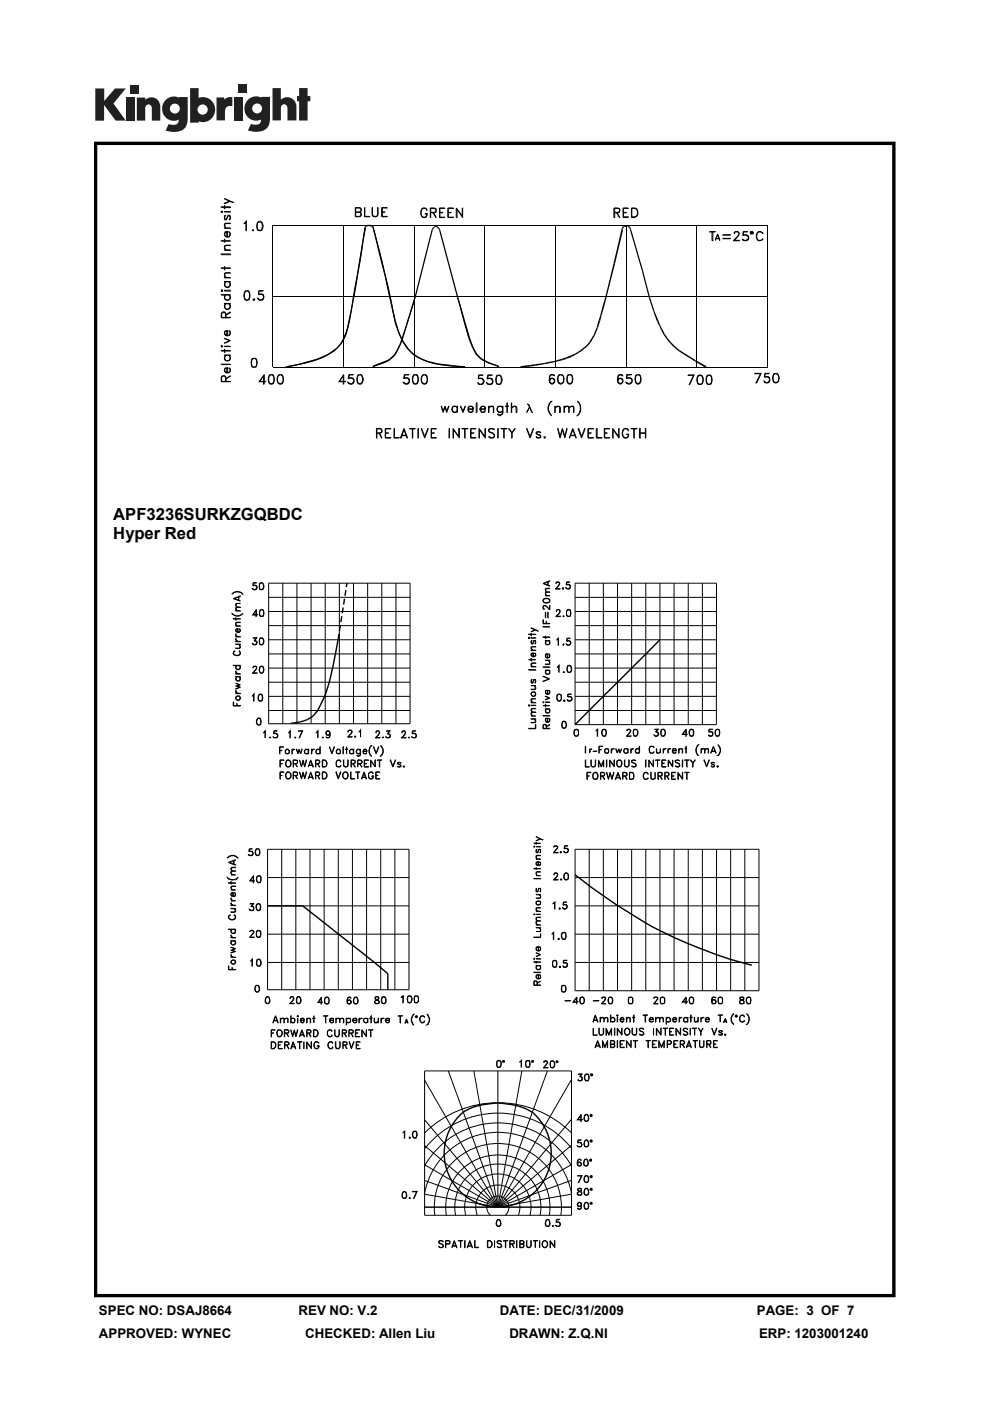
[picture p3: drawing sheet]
<svg xmlns="http://www.w3.org/2000/svg" width="210mm" height="297mm" viewBox="0 0 210 297" stroke-linecap="round" stroke-linejoin="round" font-family="sans-serif">
<defs><g id="words">
<g font-size="3.5">
<text x="24" y="110.3">APF3236SURKZGQBDC</text>
<text x="24" y="114.4">Hyper Red</text>
</g>
<g font-size="2.8">
<text x="21" y="278.8">SPEC NO: DSAJ8664</text>
<text x="63.3" y="278.8">REV NO: V.2</text>
<text x="106" y="278.8">DATE: DEC/31/2009</text>
<text x="160.5" y="278.8">PAGE: 3 OF 7</text>
<text x="21" y="283.6">APPROVED: WYNEC</text>
<text x="64.8" y="283.6">CHECKED: Allen Liu</text>
<text x="108" y="283.6">DRAWN: Z.Q.NI</text>
<text x="161" y="283.6">ERP: 1203001240</text>
</g>
</g></defs>
<g fill="#231f20">
<path d="M20.2 18.8h1.9v2.6l2.3-2.6h2.3l-2.6 3.2 2.6 3.6h-2.2l-2.4-3.3v3.3h-1.9z"/>
<path d="M26.7 20.7h1.8v4.9h-1.8z"/>
<path d="M49.6 20.7h1.8v4.9h-1.8z"/>
<path d="M27.6 18h1.8v1.8h-1.8z"/>
<path d="M50.5 18h1.8v1.8h-1.8z"/>
<path d="M29 20.7h1.8v.5a1.9 1.9 0 0 1 2.2-.4 1.9 1.9 0 0 1 1 2v2.8h-1.8v-2.7a.7 .7 0 0 0-.7-.8 .7 .7 0 0 0-.7 .8v2.7h-1.8z"/>
<path d="M45.9 20.7h1.6v.4a2.02 2.02 0 0 1 1.8-.5v1.9h-.2a1.12 1.12 0 0 0-1.4 1.3v1.7h-1.8z"/>
<path d="M57.8 18.7h1.8v2.4a1.98 1.98 0 0 1 2.2-.3 1.98 1.98 0 0 1 1.1 2v2.7h-1.9v-2.6a.7 .7 0 0 0-.7-.8 .7 .7 0 0 0-.7 .8v2.6h-1.8z"/>
<path d="M63.4 18.7h1.8v1.7h.6v1.1h-.6v4.1h-1.8v-4.1h-.4v-1.1h.4z"/>
<path d="M40.3 18.7v7.3h1.8v-.3a2.63 2.63 0 0 0 3.5-2.5 2.63 2.63 0 0 0-3.5-2.4v-2.1zM41.9 23.2a1.1 1.1 0 0 1 2.2 0 1.1 1.1 0 0 1-2.2 0z"/>
<path d="M35.3 21a2.56 2.56 0 0 0-.6 3.3 2.56 2.56 0 0 0 3.2 1.1 1.09 1.09 0 0 1-1.5 1.1l-.6-.2-.7 1.4a5.3 5.3 0 0 0 3.7-.2 2.68 2.68 0 0 0 1-2.4v-4.5h-1.8v.1l-.8-.2a2.45 2.45 0 0 0-1.9 .5zM36 23a1.05 1.05 0 0 1 2.1 0 1.05 1.05 0 0 1-2.1 0z"/>
<path d="M52.8 21a2.56 2.56 0 0 0-.6 3.3 2.56 2.56 0 0 0 3.2 1 1.09 1.09 0 0 1-1.5 1.1l-.7-.1-.6 1.4a5.3 5.3 0 0 0 3.7-.3 2.68 2.68 0 0 0 1-2.3v-4.6h-1.9v.2l-.8-.3a2.45 2.45 0 0 0-1.8 .6zM53.5 23a1.05 1.05 0 0 1 2.1 0 1.05 1.05 0 0 1-2.1 0z"/>
</g>
<g fill="#000">
<path d="M76.2 55h.3l-.5 3.3-.3-.1zM76.9 51h.2l-.6 4h-.3zM77.3 48.2h.3l-.5 2.8h-.2zM77.5 47.9l.1 .3-.2-.1zM77.5 47.9l.1-.1 .2 .3-.2 .1zM77.6 47.8l.2-.1 .1 .3-.1 .1zM77.8 47.7h.2l.1 .3h-.2zM78 47.7h.2v.2l-.1 .1zM78.2 47.7h.2l-.1 .2zM78.4 47.7h.2l-.1 .3-.2-.1zM78.6 47.7h.1v.3h-.2zM78.7 47.7l.2 .1-.2 .3z"/>
<path d="M78.9 47.8l.2 .1-.2 .3-.2-.1zM79.1 47.9l.2 .1-.3 .2zM79 48.2l.3-.1 .5 2-.3 .1zM79.5 50.2l.3-.1 .8 3.2-.3 .1zM80.3 53.4l.3-.1 .6 2.4-.3 .1zM80.9 55.8l.3-.1 .6 2.5-.3 .1zM91.5 48.8h.3l-3.6 14.1-.2-.1zM91.6 48.6l.3 .1-.1 .1h-.3zM91.7 48.3l.2 .2v.2l-.3-.1zM91.7 48.3l.2-.1 .1 .2zM91.9 48.2l.1-.1 .2 .1-.2 .2zM92 48.1l.2-.2 .2 .3h-.2z"/>
<path d="M92.2 47.9l.2-.1 .1 .3-.1 .1zM92.5 47.8l.2 .1-.2 .3-.1-.1zM92.7 47.9l.2 .2-.2 .1h-.2zM92.7 48.2l.2-.1 .1 .1-.2 .2zM93.1 48.8h.3l3.9 14.5-.3 .1zM92.8 48.4l.2-.2 .2 .1-.2 .2zM93 48.5l.2-.2 .1 .3-.3 .1zM93 48.7l.3-.1 .1 .2h-.3zM130.1 55.9h.4l-1.8 7-.3-.1zM131.8 48.5l.4 .2h-.4zM131.8 48.7l.4 .1-1.7 7.1h-.4zM131.9 48.3l.3 .3-.4-.1z"/>
<path d="M132 48.2l.2 .1v.2l-.3-.2zM132 48.2h.3zM132.2 47.9l.2 .3h-.1l-.2-.1zM132.2 47.9l.1-.1 .2 .3-.1 .1zM132.3 47.8l.2-.1 .1 .4zM132.7 47.7h.1v.3h-.1zM132.5 47.7h.2l-.1 .4zM132.8 47.7h.2l-.1 .3zM133 47.7h.2l-.1 .3h-.2zM133.2 47.7l.1 .1-.1 .3zM133.3 47.8v.4zM133.4 47.9l.2 .1-.3 .2z"/>
<path d="M133.3 48.2l.3-.2 .1 .2zM133.4 48.3l.4-.1zM133.5 48.5l.3-.1v.2l-.2 .1zM133.5 48.4l.3-.2v.2zM133.6 48.7l.2-.1 .9 2.9-.3 .1zM134.4 51.6l.3-.1 .8 2.9-.2 .1zM135.3 54.5l.2-.1 .9 2.9-.3 .1zM60.5 77.7l3.3-.7v.3l-3.2 .7zM63.8 77l1.1-.3v.3l-1.1 .3zM64.9 76.7l1.2-.3 .1 .3-1.3 .3zM66.1 76.4l1.1-.4 .1 .4-1.1 .3zM67.2 76l1.3-.5 .1 .4-1.3 .5z"/>
<path d="M68.5 75.5l.9-.4 .1 .2-.9 .6zM69.4 75.1l.8-.5 .2 .2-.9 .5zM70.2 74.6l.6-.4 .2 .2-.6 .4zM70.8 74.2l.6-.5 .2 .2-.6 .5zM72 73.1l.1 .1-.5 .7-.2-.2zM72.5 72.3l.2 .2-.6 .7-.1-.1zM72.7 71.8l.3 .2-.3 .5-.2-.2zM73.2 70.8l.3 .1-.5 1.1-.3-.2zM73.5 69.9l.3 .1-.3 .9-.3-.1zM73.9 67.9l.4 .1-.5 2-.3-.1zM74.3 66.5h.2l-.2 1.5-.4-.1zM74.8 63.6l.2 .1-.5 2.8h-.2z"/>
<path d="M74.9 62.8l.3 .1-.2 .8-.2-.1zM75.3 60.4l.3 .1-.4 2.4-.3-.1zM75.7 58.2l.3 .1-.4 2.2-.3-.1zM79 77.5l3-1.1 .2 .3-3 1.1zM82 76.4l.6-.4 .2 .3-.6 .4zM81.5 58.3l.3-.1 .6 2.4-.4 .1zM82 60.7l.4-.1 .2 1.2-.3 .1zM82.6 76l1.1-.9 .2 .2-1.1 1zM82.3 61.9l.3-.1 .5 1.9-.4 .1zM82.7 63.8l.4-.1 .5 2.8h-.3zM84.8 73l.2 .1-1.1 2.2-.2-.2zM83.3 66.5h.3l.5 1.9-.4 .1z"/>
<path d="M83.7 68.5l.4-.1 .5 1.7-.3 .1zM85.9 69.4l.3 .1-1.2 3.6-.2-.1zM84.3 70.2l.3-.1 .4 1.1-.2 .1zM84.8 71.3l.2-.1 .7 1.3-.3 .1zM88 62.8l.2 .1-2 6.6-.3-.1zM85.4 72.6l.3-.1 .9 1.3-.2 .2zM86.4 74l.2-.2 .5 .6-.1 .2zM87.1 74.4l.6 .5-.2 .3-.5-.6zM87.7 74.9l.5 .4-.1 .3-.6-.4zM88.2 75.3l.6 .4-.2 .2-.5-.3zM88.8 75.7l.5 .2-.1 .3-.6-.3zM89.3 75.9l1 .5-.1 .2-1-.4z"/>
<path d="M90.3 76.4l.8 .2-.1 .3-.8-.3zM91.1 76.6l.8 .2v.3l-.9-.2zM91.9 76.8l.9 .2-.1 .3-.8-.2zM92.8 77l.8 .1-.1 .4-.8-.2zM93.6 77.1l.7 .1v.3h-.8zM94.3 77.2l1.4 .2-.1 .3-1.3-.2zM95.7 77.4l1.6 .1-.1 .3-1.6-.1zM97.3 77.5l1.3 .1v.3l-1.4-.1zM97 63.4l.3-.1 2.4 8.2-.4 .1zM99.3 71.6l.4-.1 .6 1.9-.2 .2zM100.1 73.6l.2-.2 .9 1.6-.3 .2zM100.9 75.2l.3-.2 .9 .9-.2 .3z"/>
<path d="M102.9 77.8l1.4 .1zM102.1 75.9l1.3 .7-.2 .3-1.3-.7zM103.4 76.6l.7 .4v.2l-.9-.3zM104.1 77l1.7 .5-.1 .3-1.6-.6zM110.4 77.6l2-.2v.3l-2 .3zM112.4 77.4l1.2-.2v.3l-1.2 .2zM113.6 77.2l1.8-.2 .1 .2-1.9 .3zM115.4 77l1.1-.3v.3l-1 .2zM116.5 76.7l1-.2 .1 .3-1.1 .2zM117.5 76.5l.3-.1 .1 .3-.3 .1zM117.8 76.4l1.5-.4 .1 .4-1.5 .3zM119.3 76l.7-.2 .1 .3-.7 .3z"/>
<path d="M120 75.8l1.1-.5 .1 .4-1.1 .4zM121.1 75.3l.8-.3 .1 .3-.8 .4zM121.9 75l.7-.4 .2 .2-.8 .5zM122.6 74.6l.5-.4 .2 .3-.5 .3zM123.1 74.2l.8-.5 .1 .2-.7 .6zM123.9 73.7l.4-.4 .2 .2-.5 .4zM125 72.6l.2 .1-.7 .8-.2-.2zM125.5 71.7l.2 .2-.5 .8-.2-.1zM125.9 71l.2 .2-.4 .7-.2-.2zM126.1 70.6l.2 .2-.2 .4-.2-.2zM126.6 69.4l.2 .1-.5 1.3-.2-.2zM126.7 69l.3 .1-.2 .4-.2-.1z"/>
<path d="M126.7 68.7h.4l-.1 .4-.3-.1zM127 67.9l.3 .1-.2 .7h-.4zM127.3 66.8l.3 .1-.3 1.1-.3-.1zM127.8 64.8l.4 .1-.6 2-.3-.1zM128.4 62.8l.3 .1-.5 2-.4-.1zM136.1 57.4l.3-.1 .7 3-.2 .1zM136.9 60.4l.2-.1 .8 2.9h-.2zM137.7 63.2h.2l.9 2.8-.2 .1zM138.6 66.1l.2-.1 .9 2.1h-.4zM139.3 68.1h.4l.3 .8-.2 .1zM139.8 69l.2-.1 .4 .9-.2 .1zM140.2 69.9l.2-.1 .6 1.1-.2 .1z"/>
<path d="M140.8 71l.2-.1 .6 .8-.2 .2zM141.4 71.9l.2-.2 .7 .9-.2 .2zM142.3 72.6l1.1 1.1-.2 .2-1.1-1.1zM143.4 73.7l.8 .5-.2 .3-.8-.6zM144.2 74.2l.9 .6-.2 .3-.9-.6zM145.1 74.8l2.5 1.6-.2 .2-2.5-1.5zM147.6 76.4l2.2 1.2-.1 .4-2.3-1.4z"/>
<path d="M19.9 30v245h170v-245zM20.6 30.8h168.6v243.5h-168.6z"/>
</g>
<g fill="none" stroke="#000" stroke-width=".21">
<path d="M46.9 56.8l2 .1zM46.9 53.8h2v.2h-2zM46.9 51l2 .1zM46.9 44.9h.3l-.1-.1-.2 .1h.2M46.9 43.8h2v.2h-2zM47.6 48.3l1.3 .1zM47.6 59.7l1.3 .1zM47.6 58.8l1.3 .1zM47.6 56.5l.1 .7zM47.6 53l1.3 .1zM47.6 50.7l.1 .7zM47.6 44.9h1.3z"/>
<path d="M47.6 43.6l.1 .7zM47.6 42.1l1.9 .9zM47.7 47.4l1.2-.1-1.1 .2a.64 .64 0 0 0 .1 .8 .65 .65 0 0 1-.2-.9zM47.7 59.9l.2-.1-.2 .4v.4a.55 .55 0 0 0 .5 .3 .55 .55 0 0 0 .5-.3l.1-.4-.2-.4 .3 .6a.63 .63 0 0 1-.7 .6 .63 .63 0 0 1-.6-.6zM47.7 57.9l1.2-.1-1.1 .2a.66 .66 0 0 0 .1 .8 .68 .68 0 0 1-.2-.9zM47.7 52.1l1.2-.1-1.1 .1a.64 .64 0 0 0 .1 .9 .65 .65 0 0 1-.2-.9zM47.7 46.5h.3M47.8 45.7v.9M48.1 50.2v-1h-.2l-.2 .4a.59 .59 0 0 0 .3 .5 .59 .59 0 0 0 .6 0l.2-.3-.2-.7a.64 .64 0 0 1 .2 1 .64 .64 0 0 1-1 0 .64 .64 0 0 1 .1-1h.4v1.1M48.4 45.8h.4M48.4 45.7l-.5 .9a.6 .6 0 0 1 0-1l-.2 .2M48.7 45.7v.9"/>
<path d="M48.7 42.7l-1.1 .4v.2l1.3-.6M48.8 46.5l-.2 .1a.6 .6 0 0 0 0-1l-.2 .1-.5 .9M51.7 47.3l.6-.4v2l-.1-1.8zM53.6 48.7v.2l.2-.1-.1-.1M53.6 48.8h.1M54.7 48.8h.8M54.7 47.1h.8M54.8 47.1a1.66 1.66 0 0 0 0 1.7M55 46.9a1.36 1.36 0 0 0-.3 1.9l.5 .1a1.13 1.13 0 0 0 .6-1 1.13 1.13 0 0 0-.7-1M55.4 47.1a1.66 1.66 0 0 1 0 1.7M57.9 47.8v30M57.9 47.9h104.9"/>
<path d="M72.9 47.8v30M75.4 44.9l1.1 .1 .1 .6-.1 .3-1.1 .1v-2h.7l.4 .2v.7l-.4 .1M76.1 44.9l.4-.2v-.5l-1.1-.1v1.8l1.1-.1v-.7l-1.1-.1M77.3 44l.1 1.9 1 .1h-1.1zM77.5 48.2l-1.6 9.4a97.3 97.3 0 0 1-2.7 13.5 9.1 9.1 0 0 1-6.3 5.2l-3.1 .8-2.9 .6M78.9 44l.1 1.5 .2 .3 .3 .1a.46 .46 0 0 0 .6-.4v-1.5l.1 1.5a.65 .65 0 0 1-.7 .5 .65 .65 0 0 1-.6-.5zM79.1 48.1l1.8 7.2 2.3 9.9a21.7 21.7 0 0 0 2.2 7.2 8.9 8.9 0 0 0 6.7 4.6l4.3 .6 2.2 .1M80.9 44h1.2l-1 .1v1.8l1 .1h-1.2zM81.1 44.9l.5 .1h-.5M87.8 47.8v30M89.6 44.2l.6-.1 .4 .5-.3-.3-.6-.1a1.19 1.19 0 0 0 0 1.8h.5l.2-.2 .1-.4-.3-.1h.4v.3l-.4 .5h-.5l-.3-.3a1.32 1.32 0 0 1 .2-1.6zM91.4 45l1-.1v-.6l-1-.1-.1 1.9v-2h.7l.5 .2v.5l-.1 .2-1 .1"/>
<path d="M91.9 45.1l.6 1-.6-1M93.2 44.1h1.1l-1 .1v1.8l1 .1h-1.1zM93.3 45l.6 .1h-.6M95 44.1h1.2l-1.1 .1v1.8l1.1 .1h-1.2zM95.1 45l.6 .1h-.6M96.8 44.1l1.2 1.7 .1-1.7v2l-1.2-1.7v1.7h-.1zM102.8 47.8v30M117.8 47.8v30M130.4 45l.9-.1v-.6l-.9-.1v1.9h-.2v-2h.8l.4 .2 .1 .5-.2 .2-.9 .1M130.8 45.1l.7 1-.6-1M132.2 44.1h1.1l-1.1 .1v1.8h1.1v.1h-1.1zM132.2 45l.6 .1h-.6"/>
<path d="M132.8 47.8v30M133.9 44.1l1 .1a1.12 1.12 0 0 1-.3 1.9h-.7zM134 44.2a.99 .99 0 0 1 1.1 .4 .99 .99 0 0 1-.1 1.2l-1 .2zM147.8 47.8v30M150.5 49.1l1.2 .1zM151 49.2v1.8h.2v-1.8M151.8 50.6h.8M151.9 50.5h.6M152.2 49.6l.5 1.4-.5-1.2-.5 1.2zM153.3 49.8l1.6 .1zM153.3 50.5l1.6 .1zM155.7 51h1.2h-1.4l.9-.9a.55 .55 0 0 0 0-.9h-.4l-.3 .3 .3-.4 .7 .2a.66 .66 0 0 1-.2 .8l-.8 .9"/>
<path d="M157.5 50.8l.3 .2M158.3 49.9a.57 .57 0 0 1 .4 .5 .57 .57 0 0 1-.4 .6M158.7 50.2a.93 .93 0 0 0-1.2-.3l.1-.8h1l-.9 .1-.1 .7a.72 .72 0 0 1 1.1 .1 .72 .72 0 0 1-.2 1 .72 .72 0 0 1-1-.3 .73 .73 0 0 0 1.2-.1M159.2 49.3v.3h.5v-.2l-.1-.3-.4 .2 .1 .2 .4-.1-.1-.2h-.3v.1M160.8 49.1h.4l.7 .4a.78 .78 0 0 0-1.1-.2 .78 .78 0 0 0-.3 1 .72 .72 0 0 0 .6 .7 .72 .72 0 0 0 .8-.4l-.7 .5a1.07 1.07 0 0 1-.8-.9 1.07 1.07 0 0 1 .4-1.1zM162.7 47.8v30M46.9 62.5l2 .1zM46.9 61.7h.3l-.1-.2h-.2l.1 .2 .1-.2v.2M46.9 77.2l2 .1zM46.9 74.3l2 .1zM46.9 73.5h.3l-.1-.2-.2 .1 .2 .1M47.6 64.3l1.3 .1z"/>
<path d="M47.6 61.5h1.3v.2h-1.3zM47.6 75.3h1.3zM47.6 74.1l.1 .7zM47.6 73.4l1.3 .1zM47.6 71.7l1.3 .5-1.3 .6 1.1-.6zM47.7 64.6l.2-.2-.2 .4v.4a.55 .55 0 0 0 .5 .3 .55 .55 0 0 0 .5-.3l.1-.4-.2-.4 .3 .7a.63 .63 0 0 1-.7 .5 .63 .63 0 0 1-.6-.5zM47.7 62.7l.2-.1-.2 .3a.56 .56 0 0 0 .5 .7 .56 .56 0 0 0 .6-.7l-.2-.3 .3 .6a.68 .68 0 0 1-.7 .5 .68 .68 0 0 1-.6-.5zM47.9 75.3a.78 .78 0 0 0 0 1.1h.2a.53 .53 0 0 0 .6-.1 .53 .53 0 0 0 .1-.5l-.2-.5 .3 .8a.67 .67 0 0 1-.7 .4 .67 .67 0 0 1-.6-.4zM47.9 66.7l1-.6v.2l-1 .5M47.9 67.3l-.1-1-.5-.2-.4 .5v.8h2l-1.9-.1 .1-.9h.7l.1 .9M48.1 71.1v-.9h-.2a.49 .49 0 0 0 0 .8l.5 .1a.5 .5 0 0 0 .4-.4 .5 .5 0 0 0-.3-.5l.1-.1a.61 .61 0 0 1 .1 .9 .61 .61 0 0 1-.9 0 .61 .61 0 0 1 .1-.9h.4v1M48.1 79v-.9l-.4 .2a.56 .56 0 0 0 .5 .7 .56 .56 0 0 0 .6-.7l-.3-.2 .1-.1a.61 .61 0 0 1 .1 .9 .61 .61 0 0 1-.9 0 .61 .61 0 0 1 .1-.9h.4v1"/>
<path d="M52 63.4l.3 .2 .5-.2M52 61.8h.8M52.1 61.7a1.79 1.79 0 0 0 0 1.9M52.3 61.6a1.18 1.18 0 0 0-.5 1.6l.2 .4a.61 .61 0 0 0 .9-.4 1.82 1.82 0 0 0-.1-1.5l-.5-.1M52.7 61.7a1.79 1.79 0 0 1 0 1.9M53.5 77.7h.8M53.5 76.1h.8M53.6 76a1.66 1.66 0 0 0 0 1.8M53.8 63.3v.4l.2-.1-.1-.3M53.8 63.4v.2l.1-.2M53.9 75.9l-.4 .1a1.66 1.66 0 0 0 0 1.8 .65 .65 0 0 0 1-.3 1.83 1.83 0 0 0-.2-1.5l-.4-.1M54.2 76a1.66 1.66 0 0 1 0 1.8"/>
<path d="M54.8 63.3l.2 .3M55.6 62.4a.68 .68 0 0 1 0 1.2M55.9 62.8a.77 .77 0 0 0-1.1-.3l.1-.9h.9l-.8 .1-.1 .7a.71 .71 0 0 1 1 .2 .71 .71 0 0 1-.3 1 .71 .71 0 0 1-1-.4l.8 .4 .5-.4M57.2 79.6h.7M57.2 79.5a1.79 1.79 0 0 0 0 1.9M57.4 79.4a1.18 1.18 0 0 0-.4 1.6l.2 .4a.61 .61 0 0 0 .9-.4 1.82 1.82 0 0 0-.2-1.5l-.4-.1M57.8 79.5a1.79 1.79 0 0 1 0 1.9M57.9 77.8h104.9M57.9 62.9h104.9M59.1 79.6h.8M59.2 79.5a1.42 1.42 0 0 0 0 1.9M59.4 79.4a1.16 1.16 0 0 0 0 2h.1a1.1 1.1 0 0 0 .5-1.6l-.1-.3-.5-.1"/>
<path d="M59.7 79.5a1.42 1.42 0 0 1 0 1.9M76 79.6h.7M76 79.5a1.79 1.79 0 0 0 0 1.9M76.3 79.4a1.1 1.1 0 0 0-.5 1.6 .64 .64 0 0 0 .9 .4 1.25 1.25 0 0 0-.2-2h-.1M76.6 79.5a1.79 1.79 0 0 1 0 1.9M87.7 79.6h.8M87.8 79.5a1.79 1.79 0 0 0 0 1.9M88 79.4a1.18 1.18 0 0 0-.5 1.6l.2 .4a.61 .61 0 0 0 .9-.4 1.82 1.82 0 0 0-.1-1.5l-.4-.1M88.1 62.8l-1.8 6.1a16.4 16.4 0 0 1-3.1 6.9l-1.7 1.1-2.4 .8M88.4 79.5a1.79 1.79 0 0 1 0 1.9M89.7 79.6h.7M89.7 79.5a1.42 1.42 0 0 0 0 1.9"/>
<path d="M89.9 79.4a1.16 1.16 0 0 0 0 2h.2a1.1 1.1 0 0 0 .5-1.6l-.2-.3-.4-.1M90.3 79.5a1.42 1.42 0 0 1 0 1.9M97.1 63.2l.9 3.3a31.7 31.7 0 0 0 3.2 8.8 7.3 7.3 0 0 0 3.7 2.1l.9 .3M105.4 79.8l.3-.2 .5 .2M105.5 79.6a1.79 1.79 0 0 0 0 1.8M105.7 79.5a1.1 1.1 0 0 0-.5 1.6 .64 .64 0 0 0 1 .3 1.25 1.25 0 0 0-.3-1.9h-.1M106.1 79.6a1.79 1.79 0 0 1 0 1.8M116.7 79.6h.8M116.8 79.5a1.98 1.98 0 0 0-.1 1.6l.2 .2M117.4 79.5l.2 .2a.57 .57 0 0 0-.5-.3 .57 .57 0 0 0-.5 .4 1.31 1.31 0 0 0 .4 1.6 .62 .62 0 0 0 .6-.8 .62 .62 0 0 0-1-.2M118.5 79.6h.8M118.7 79.5a1.32 1.32 0 0 0 0 1.8"/>
<path d="M118.9 79.4l-.4 .1a1.36 1.36 0 0 0 .4 1.9 .92 .92 0 0 0 .7-1.1l-.1-.5-.6-.4M119.2 79.5a1.32 1.32 0 0 1 0 1.8M120.5 79.6h.7M120.6 79.5a1.66 1.66 0 0 0 0 1.8M120.7 79.4l-.2 .1a1.45 1.45 0 0 0 .2 1.9h.3a1.45 1.45 0 0 0 .2-1.9l-.4-.1M121.1 79.5a1.66 1.66 0 0 1 0 1.8M131.2 79.6h.8M131.3 79.5a1.98 1.98 0 0 0-.2 1.6l.3 .2M131.9 79.5l.2 .2-.1-.2a.68 .68 0 0 0-.9 .3 1.23 1.23 0 0 0 .5 1.6 .62 .62 0 0 0 .5-.9 .62 .62 0 0 0-1-.1M134.9 79.6h.8M135 79.5a1.66 1.66 0 0 0 0 1.8M135.2 79.4l-.3 .1a1.45 1.45 0 0 0 .3 1.9h.3a1.45 1.45 0 0 0 .2-1.9l-.4-.1"/>
<path d="M135.6 79.5a1.66 1.66 0 0 1 0 1.8M147.1 79.5l-.9 2 1-2h-1.3l1.2 .1M148.1 79.8l.3-.2 .4 .2M148.2 79.6a1.42 1.42 0 0 0 0 1.8M148.4 79.5a1.1 1.1 0 0 0-.5 1.6 .64 .64 0 0 0 .9 .3 1.25 1.25 0 0 0-.2-1.9h-.1M148.7 79.6a1.42 1.42 0 0 1 0 1.8M150 79.8l.3-.2 .5 .2M150.1 79.6a1.79 1.79 0 0 0 0 1.8M150.3 79.5a1.18 1.18 0 0 0-.5 1.6l.2 .3a.61 .61 0 0 0 .9-.3 1.82 1.82 0 0 0-.1-1.5l-.5-.1M150.7 79.6a1.79 1.79 0 0 1 0 1.8M161.4 79.2l-1.1 2h.2l.9-2h-1.3h1.3M162.9 79.9a.68 .68 0 0 1 0 1.2"/>
<path d="M164.1 79.3h.8M164.3 79.2a1.42 1.42 0 0 0 0 1.9M164.5 79.2a1.1 1.1 0 0 0-.5 1.6 .64 .64 0 0 0 .9 .3 1.25 1.25 0 0 0-.2-1.9h-.1M164.8 79.2a1.42 1.42 0 0 1 0 1.9M47.9 80.3l1-.6-1 .6M47.9 80.9v-1.1l-.3-.1-.5 .1-.2 .4v.7h2h-1.9l.1-1.1h.7l.1 1.1M55 80.9h1.4h-1.4l1.1-1.5v2h-.2v-1.7l-.9 1.2M57.2 81.2l.2 .2 .5-.2M59.1 81.2l.3 .2 .5-.2M72 80.9h1.3h-1.4l1-1.5v2l-.1-1.7-.8 1.2M73.8 81.1l.4 .3M74.6 80.2a.64 .64 0 0 1 .3 .9l-.3 .3"/>
<path d="M75 80.6a.84 .84 0 0 0-1.2-.3l.2-.9h.9l-.8 .1-.1 .7 .7-.1a.71 .71 0 0 1 .4 .9 .71 .71 0 0 1-.8 .4l-.5-.4 .7 .4 .5-.5M76 81.2l.3 .2 .4-.2M79.9 91.8l1-.1a.48 .48 0 0 0-.3-.8h-.7l-.1 2v-2.1h.8a.52 .52 0 0 1 .4 .6 .52 .52 0 0 1-.4 .5h-.7M80.4 91.9l.6 1-.5-1M81.7 90.8h1.2l-1.1 .1v1.9l1.1 .1h-1.2zM81.8 91.8l.6 .1h-.6M83.6 90.8l.1 2 1 .1h-1.1zM85.2 92.4h1.1M85.3 92.3h.9M85.6 81.1l.3 .3M85.7 90.8l.7 2.1-.7-1.8-.6 1.8h-.2zM86.4 80.2a.64 .64 0 0 1 .3 .9l-.3 .3"/>
<path d="M86.8 80.6a.84 .84 0 0 0-1.2-.3l.2-.9h.9l-.8 .1-.1 .7 .7-.1a.71 .71 0 0 1 .3 .9 .71 .71 0 0 1-.8 .4l-.5-.4 .8 .4 .5-.5M86.9 90.8l1.2 .1zM87.5 90.9v2v-2M87.7 81.2l.3 .2 .5-.2M88.6 90.8l.1 2.1zM89.3 90.8l.8 1.7 .7-1.7-.7 2.1zM89.7 81.2l.2 .2 .5-.2M91.4 90.8h1.1l-1 .1v1.9l1 .1h-1.1zM91.5 91.8l.6 .1h-.6M93.6 86.1l.4 1 .4-1 .3 1 .5-1-.5 1.4-.3-1.1-.4 1.1zM95.2 90.8l.1 2.1zM96 86.3l.3-.2 .6 .3-.3-.2a.6 .6 0 0 0-.7 .6 .6 .6 0 0 0 .7 .6l.3-.3-.1 .3-.5 .1a.78 .78 0 0 1-.3-1.2z"/>
<path d="M96.1 90.8l1.2 1.7v-1.7h.2v2.1l-1.3-1.8-.1 1.8zM96.9 86.1l.1 1.4zM97.6 86.1l.6 1.1 .5-1.1-.5 1.4zM98 90.8l1.2 .1zM98.6 90.9v2v-2M99.3 86.7h.9v-.3a.49 .49 0 0 0-.8 0l-.1 .5a.51 .51 0 0 0 .3 .4 .51 .51 0 0 0 .6-.1v-.2l.2 .1a.64 .64 0 0 1-1 .2 .64 .64 0 0 1 0-1 .64 .64 0 0 1 1 .1v.4h-1.1M99.8 90.8h1.1l-1 .1v1.9l1 .1h-1.1zM99.9 91.8l.6 .1h-.6M101 85.4h.2v2.1h-.2zM101.4 81.3l.3 .1M101.6 90.8l1.3 1.7 .1-1.7v2.1l-1.3-1.8-.1 1.8zM101.9 86.7h1v-.3a.52 .52 0 0 0-.9 0 .66 .66 0 0 0 .5 1l.4-.4 .1 .1a.58 .58 0 0 1-.9 .3l-.3-.7a.68 .68 0 0 1 1-.5l.2 .6h-1.1"/>
<path d="M102.2 80.3a.68 .68 0 0 1 0 1.1M102.5 80.7l-.1-.4h-.3h-.7l.1-.8h.9l-.8 .1-.1 .7h.9l.3 .5a.71 .71 0 0 1-.5 .7 .71 .71 0 0 1-.9-.4h.1a.6 .6 0 0 0 1 .3l.1-.4M103.3 81.3l.3 .1M103.6 86.1l.1 1.4zM103.6 91.1a.86 .86 0 0 1 1.3 0l-.4-.2-.7 .1-.1 .4 .3 .2a.93 .93 0 0 1 .9 .7v.2a.73 .73 0 0 1-1.3 0l.5 .3h.4l.3-.3v-.2a1.19 1.19 0 0 0-1-.7zM103.7 86.4a.68 .68 0 0 1 .9-.2l.1 1.3-.1-1.2a.66 .66 0 0 0-.9 .1zM104.1 80.3a.71 .71 0 0 1 .3 1l-.3 .1M104.5 80.7a.84 .84 0 0 0-1.2-.4l.2-.8h.9l-.9 .1v.7a.71 .71 0 0 1 1 .2 .71 .71 0 0 1-.3 1 .71 .71 0 0 1-1-.4h.1a.64 .64 0 0 0 .6 .4 .64 .64 0 0 0 .6-.5M105.4 81.4h.8M105.6 86.3l.3-.2 .7 .3a.78 .78 0 0 0-1 0l-.1 .5a.6 .6 0 0 0 .7 .5l.4-.3-.3 .3-.4 .1a.77 .77 0 0 1-.3-1.2zM105.6 90.8l.1 2.1zM106.3 90.8l1.2 .1z"/>
<path d="M106.6 86.1v1.7a.61 .61 0 0 1-.6 .3 .61 .61 0 0 1-.5-.3h.2a.54 .54 0 0 0 .9-.3zM106.8 90.9v2l.1-2M107.2 86.1l.7 .1zM107.5 85.4l.1 2.1zM108.5 85.4v2.1zM108.5 86.4l.5-.3 .5 .1 .1 .2v1.1h-.1l-.1-1.2-.4-.1zM108.5 91.8l.8-1-.7 1v1.1l-.1-1.1-.6-1 .7 1M111.7 87.5l.6-1.2-.5 1.2M111.7 90.8l.7 1.7 .8-1.7-.8 2.1zM111.8 85.7l.4 .1 .7 1.7M111.9 85.7l.9 1.7 .2 .1M113.8 92.6l.2 .2 .6-.2"/>
<path d="M113.8 91.7h.8M113.8 91.9l.8 .4 .1 .2a.6 .6 0 0 1-.9 .3l-.1-.3 .2 .3M113.9 91.6v.4M114.5 91.6l.2 .2-.1-.2h-.7l-.2 .3 .9 .5M114.5 92.3v.5M115.5 92.5v.4l.1-.1v-.3M115.5 92.6v.2l.1-.2M116.6 80.7l.1-.4h.3h.4l.2 .4M116.6 80.9a.55 .55 0 0 0 .5 .4 .55 .55 0 0 0 .5-.4M116.7 85.3l.3-.2a2.01 2.01 0 0 0 0 3 1.95 1.95 0 0 1-.3-2.8zM116.9 80.3l-.2 .1-.1 .4M117.3 80.3a.6 .6 0 0 1 .2 .8l-.2 .2"/>
<path d="M117.7 86.1l.1 1.4zM117.8 86.4l.5-.3 .4 .1 .2 .2v1.1h-.2l-.1-1.2-.3-.1zM118.3 90.8l.5 1.7 .5-1.7 .5 1.7 .5-1.7-.5 2.1-.5-1.8-.5 1.8zM118.5 81.2h.8M119.6 86.1l.1 1.4zM119.7 86.4a.65 .65 0 0 1 .9-.2l.1 1.3-.1-1.2a.64 .64 0 0 0-.9 .1zM120.5 81.2h.7M120.7 86.4a.68 .68 0 0 1 1-.2v1.3l-.1-1.2a.66 .66 0 0 0-.9 .1zM120.9 92.4h1.2M121 92.3h1M121.5 90.8l.7 2.1-.7-1.8-.8 1.8zM122.4 85.1a1.89 1.89 0 0 1 0 3 2.04 2.04 0 0 0 0-3z"/>
<path d="M122.6 90.8h.2l.5 1.7 .8-1.7-.7 2.1zM124.7 90.8h1.2l-1.1 .1v1.9l1.1 .1h-1.2zM124.8 91.8l.6 .1h-.6M126.5 90.8h.2v2l1 .1h-1.2zM128.2 90.8h1.1l-1 .1v1.9l1 .1h-1.1zM128.3 91.8l.5 .1h-.5M130 90.8l1.2 1.7 .1-1.7v2.1l-1.3-1.8v1.8zM131.1 80.7l.1-.4h.4h.3l.2 .4M131.1 80.9a.6 .6 0 0 0 .8 .3l.2-.3M131.4 80.3l-.3 .1v.4M131.7 80.3a.6 .6 0 0 1 .3 .8l-.3 .2M132.2 91.1l.3-.3h.4l.4 .6-.4-.5-.6 .1a1.26 1.26 0 0 0 .2 1.8h.4l.3-.3 .1-.4-.4-.1h.4v.4l-.2 .4a.93 .93 0 0 1-1-.4 .93 .93 0 0 1 0-1z"/>
<path d="M132.8 81.1l.4 .2M133.6 80.2a.64 .64 0 0 1 .3 .9l-.3 .2M133.8 90.8l1.3 .1zM134 80.5a.93 .93 0 0 0-1.2-.2l.1-.9h1l-.8 .1-.2 .7 .8-.1a.7 .7 0 0 1 .3 .9 .7 .7 0 0 1-.8 .4l-.4-.2v-.2a.73 .73 0 0 0 1.2-.1M134.4 90.9v2l.1-2M134.9 81.2h.8M135.6 90.8h.2v2.1h-.2zM135.8 91.9h1.1M135.8 91.8h1.1M136.9 90.8l.1 2.1zM148.1 81.4h.7M150 81.4h.8"/>
<path d="M162.1 80.9l.3 .2M163.2 80.3l-.2-.3-.2-.1-.7 .1 .1-.8h.9h-.8l-.1 .7a.68 .68 0 0 1 1 .1 .68 .68 0 0 1-.2 1 .68 .68 0 0 1-1-.2l.2 .1a.6 .6 0 0 0 1-.2M164.1 80.9l.4 .2 .4-.2M49.2 130.1l.2 .1a1.54 1.54 0 0 0 2.1-.1 1.4 1.4 0 0 1-2.3 0zM49.2 125.9a1.46 1.46 0 0 1 2.3 .1 1.54 1.54 0 0 0-2.3 0zM49.5 131.2h1.5zM49.5 126.9l1.5-.6-1.3 .6 1.3 .5zM49.7 138h.2l-.4 .5a.79 .79 0 0 0 1.4 .1l-.1-.5-.1-.1h.1l.2 .6a.83 .83 0 0 1-.9 .4 .83 .83 0 0 1-.6-.6zM50 135.4l.4 .6-.4-.4zM50 134.4l.1 .4 .3 .2-.3-.2zM50 137.4h.7l.2-.2-.2-.5a.55 .55 0 0 1 .2 .7zM50 136.6l1 .1z"/>
<path d="M50 136l1 .1zM50 135h1zM50 132.7l1 .1zM50 131l.1 .5zM50 129.5h1zM50.1 132l.9-.1-.9 .1a.45 .45 0 0 0 .2 .7l-.3-.4zM50.1 128.8l.9-.1-.9 .3 .2 .5-.3-.4zM50.1 127.9h.9l-.9 .1v.4l.2 .3-.3-.3zM50.1 133.4h.3v.6l-.3-.2zM50.4 134l.4-.1v-.6a.49 .49 0 0 1 .1 .6 .49 .49 0 0 1-.7 .1l-.2-.2a.44 .44 0 0 1 .5-.5v.7M50.6 126.6v.7M50.7 126.5v.8"/>
<path d="M53.6 136.5l.2 .2M53.6 130.3l1 .1h-1l.8-1.2v1.5l-.1-1.2-.7 .9M53.6 124.8l.2 .2M54 135.8l.5 .2a.51 .51 0 0 1-.3 .7 .51 .51 0 0 1-.7-.3l.2 .2a.52 .52 0 0 0 .8-.2M54.2 135.9l.3 .3-.3 .5M54.2 124.1a.47 .47 0 0 1 .3 .5 .47 .47 0 0 1-.3 .4M54.4 135.2l-.5 .7 .6 .2M54.4 135.3l-.7-.1h.8l-.5 .7M54.5 124.7a.52 .52 0 0 1-.9 .1M54.5 124.4l-.4-.3-.5 .1 .1-.7h.7l-.7 .1v.5h.6a.51 .51 0 0 1 .2 .6 .51 .51 0 0 1-.5 .4l-.4-.3M55.1 136.6h.6M55.1 135.3a.75 .75 0 0 1 .9 .5 .75 .75 0 0 1-.4 .9h-.5v-.3l-.1-.5z"/>
<path d="M55.1 135.4h.6M55.1 124.9h.6M55.1 123.6l.3-.1a.78 .78 0 0 1 .6 .8 .78 .78 0 0 1-.6 .8l-.3-.1-.1-.6zM55.1 123.7h.6M55.2 135.3l-.1 .3v.8l.1 .3M55.2 130.6h.6M55.2 129.3h.6l.2 .6-.2 .7a.55 .55 0 0 1-.7-.1v-1zM55.2 129.4h.6M55.2 123.6l-.1 .3v.9l.1 .2M55.3 129.3a1.02 1.02 0 0 0 0 1.3M55.6 135.3a1.02 1.02 0 0 1 0 1.4M55.6 123.6a1.02 1.02 0 0 1 0 1.4"/>
<path d="M55.7 129.3l.2 .2v1l-.2 .1M57 123.6h30v29.9l-30-.1zM57 138.6h30M57 135.6h30M57 132.6h30M57 129.6h30M57 126.6h30M60 123.6v29.9M63 123.6v29.9M66 123.6v29.9M69 123.6v29.9M72 123.6v29.9"/>
<path d="M75 123.6v29.9M78 123.6v29.9M81 123.6v29.9M84 123.6v29.9M112.1 135.2l.2-.1 .1 .2zM112.1 134.5h1.5zM112.1 139.9h1.5M112.2 135.2l.1 .1zM112.6 137.8l1 .1zM112.6 135.2l1 .1zM112.6 134.3l.1 .5zM112.6 133.1l1.5 .8z"/>
<path d="M112.6 139.6l.1 .5zM112.7 136.4h.3M112.7 137.2l.9-.1-.8 .1-.1 .3 .3 .3-.4-.3zM112.8 135.8v.7M112.8 138.5h.2v.7l-.3-.3zM113 139.2l.5-.1v-.7a.49 .49 0 0 1 0 .7 .49 .49 0 0 1-.6 .1l-.3-.3v-.2l.4-.3h.1v.8M113.2 135.9h.4M113.3 135.8l-.3 .7-.1 .1a.52 .52 0 0 1-.2-.8h.2l-.2 .1M113.5 135.8v.7M113.5 133.5l-.9 .4 1-.4M113.6 136.4l-.1 .2 .1-.4v-.4h-.4l-.2 .7M115.2 123.7l1.4-.6-1.3 .6 1.3 .6z"/>
<path d="M115.2 135l1.4 .1zM115.2 132.8l1.4 .1zM115.2 131.4v.8l1.4 .1h-1.4zM115.2 127.2a.99 .99 0 0 1 1.4 0M115.2 127.1v.5l.2 .1 .6 .1 .6-.2M115.2 127.1a.99 .99 0 0 1 1.4 0v.5a.84 .84 0 0 1-1.4-.3zM115.7 129.8l.1 1.2zM115.7 126.2l.9 .1zM115.7 124.9l.2-.2h.7l-.8 .2v.4l.1 .2zM115.7 140h.9zM115.7 135.8l.9 .1zM115.7 134.9l.1 .5z"/>
<path d="M115.8 125.6l.8-.1-.8 .2v.4l.1 .1a.45 .45 0 0 1-.1-.6zM115.8 138.8l.3-.1v.7l-.3-.1zM115.8 132.2l.1-.5v.5M115.8 135.9v.7l.4 .1 .3-.2 .1-.4-.2-.2 .2 .1v.5a.55 .55 0 0 1-.8 .2l-.1-.4zM116.1 139.4l.4-.1a.36 .36 0 0 0-.2-.6l.1-.1 .2 .2v.5a.55 .55 0 0 1-.8 .1l-.1-.5 .2-.3h.3v.8M116.2 129.8l.1 1.2zM116.2 123.4v.6M116.3 123.3v.8M116.5 127.1v.5M116.6 128.3v1l-1-.9-.4 .1v.5l.3 .2-.3-.2v-.6h.4l1 .8M117.9 124.8l.9 .1h-1l.8-1.1-.1-.3-.6 .1 .2-.2h.4l.2 .4-.8 1.1M118 130.6l.9 .1h-1l.8-.9v-.4l-.4-.1-.3 .3a.43 .43 0 0 1 .4-.4 .43 .43 0 0 1 .4 .5l-.8 1"/>
<path d="M118.1 135.6l.4-.3v1.5l-.1-1.3zM119.3 124.7l.2-.1v.3zM119.4 136.7h.2l-.1 .1zM119.4 130.6h.3zM119.4 124.7l.1 .1zM119.5 136.7h.1M119.5 136.6h.1M119.5 130.6h.1M120.1 124.6l.2 .2M120.2 136.6l.2 .1M120.3 129.4h.6M120.3 130.6h.6"/>
<path d="M120.3 129.3l.4-.1a.93 .93 0 0 1 .3 1.3l-.1 .1a.55 .55 0 0 1-.7-.1v-1zM120.4 129.3a1.02 1.02 0 0 0 0 1.3M120.7 124a.47 .47 0 0 1 .2 .4 .47 .47 0 0 1-.2 .4M120.8 135.9a.47 .47 0 0 1 .2 .4 .47 .47 0 0 1-.2 .4M120.8 129.3l.2 .2v1l-.2 .1M120.9 124.2a.6 .6 0 0 0-.8-.2l.1-.6h.6l-.6 .1v.5h.6l.2 .2-.2 .6-.3 .1-.4-.2v-.1a.47 .47 0 0 0 .4 .2 .47 .47 0 0 0 .4-.2M121 136.1a.6 .6 0 0 0-.8-.1v-.7h.7l-.6 .1-.1 .5h.7a.52 .52 0 0 1 .2 .6 .52 .52 0 0 1-.6 .3l-.4-.3 .6 .2 .3-.3M122 138.6h29.9M122 135.6h29.9M122 132.6h29.9M122 129.6h29.9M122 126.6h29.9"/>
<path d="M125 123.6v30.1M128 123.7v30M131 123.7v30M134 123.7v30M137 123.7v30M140 123.7v30M143 123.7v30M146 123.7v30M149 123.7v30M49.5 148.8l.1 .8 1.4 .1h-1.5zM49.5 141.1h1.5zM50 146.4l.4 .6-.4-.4z"/>
<path d="M50 142.2l.4 .6-.4-.3zM50 147l1 .1zM50 144.9l1 .3-.8 .3 .8 .2-1 .4 .8-.4-.8-.2 .8-.3zM50 143.4l1 .1zM50 142.8l1 .1zM50.1 147.7l.1-.1h.6l.2 .3-.2 .5a.53 .53 0 0 1-.6 0 .53 .53 0 0 1-.1-.7zM50.1 143.7l.1-.2-.1 .3a.43 .43 0 0 0 .4 .6 .43 .43 0 0 0 .4-.6l-.1-.3 .2 .3-.2 .6h-.6a.45 .45 0 0 1-.1-.7zM50.1 141.2l.1-.1-.1 .3a.43 .43 0 0 0 .4 .5 .43 .43 0 0 0 .4-.5l-.1-.3a.49 .49 0 0 1 .1 .7 .49 .49 0 0 1-.7 .1l-.2-.3zM50.2 149.6v-.4l.1 .4M53.5 147.5l.4-.3v1.5l-.1-1.4zM53.6 142.7h.9h-1l.9-.9v-.4l-.2-.1-.6 .2 .3-.3h.3l.3 .4-.9 1.1M54.6 153.6h.6"/>
<path d="M54.6 152.4h.6M54.6 152.3h.6l.2 .6-.1 .6a.47 .47 0 0 1-.4 .3 .47 .47 0 0 1-.4-.3 1.15 1.15 0 0 1 .1-1.2zM54.7 152.3a1.02 1.02 0 0 0 0 1.4M55 148.6h.6M55 147.3h.6M55 147.2h.3a.93 .93 0 0 1 .3 1.2 .47 .47 0 0 1-.4 .3 .47 .47 0 0 1-.4-.3 1.15 1.15 0 0 1 .2-1.2zM55.1 147.2a1.02 1.02 0 0 0 0 1.4M55.1 152.3l.2 .6-.2 .8M55.2 141.3a.45 .45 0 0 1 .7 .2 .82 .82 0 0 1-.5 1.2h-.2a1.02 1.02 0 0 1 0-1.4zM55.2 141.3l-.1 .6 .1 .8M55.2 142.6h.5M55.2 141.4h.5"/>
<path d="M55.5 147.2l.1 .6-.1 .8M55.7 141.3l.2 .6-.2 .8M55.9 155.3l.3-.4v1.6v-1.4zM57 150.6h30M57 147.6h30M57 144.6h30M57 141.6h30M57.2 156.4h.2zM57.3 156.4h.1M58 156.3l.2 .1M58.5 155.5l.4 .4-.1 .4-.3 .1M58.9 155.9l-.4-.4-.5 .1 .1-.7h.7l-.7 .1v.5h.6l.2 .6-.4 .4-.5-.1-.1-.2 .2 .2h.6l.2-.3"/>
<path d="M59.3 158.3h.8l-.7 .1v1.4zM59.4 159.1l.4 .1h-.4M60.6 159.1l.2-.2a.47 .47 0 0 1 .5 .3 .47 .47 0 0 1-.2 .6l-.5-.1zM61.2 155.3l.4-.4v1.6l-.1-1.4zM61.9 158.8l.1 1zM62.2 158.9l.3-.1-.5 .5zM62.6 156.3l.2 .1-.2 .1zM62.6 156.4h.1M62.8 158.8l.4 .9 .2-.9 .4 .9 .3-.9-.3 1-.4-.7-.2 .7zM64.1 154.9l-.7 1.6 .8-1.6h-.9l.8 .1M64.6 159.1l.3-.3h.2l.3 .3-.3-.2a.47 .47 0 0 0-.5 .3 .47 .47 0 0 0 .2 .6l.6-.1a.49 .49 0 0 1-.7 0 .49 .49 0 0 1-.1-.6zM65.4 158.8l.1 1z"/>
<path d="M66.1 158.8v1zM66.3 158.9l.4-.1-.6 .5zM67.1 155.3l.3-.4v1.6v-1.4zM67.2 158.9l.4-.1 .2 .3-.2-.2-.5 .2v.6h.7l-.2 .1a.48 .48 0 0 1-.6-.5zM67.8 158.3l.1 1.5zM68.4 156.3l.2 .1-.2 .1zM68.4 156.4h.1M69.2 155.4l.1-.3 .2-.1 .5 .4M69.2 155.5l.1 .3 .2 .1 .5-.4M69.2 156.4h.6M69.4 155l-.2 .2v.5l.2 .2M69.7 155a.94 .94 0 0 1 0 1.4"/>
<path d="M69.9 158.3l.5 1.4 .6-1.4-.6 1.5zM70 155.7l-.2 .2h-.5a.5 .5 0 0 1-.1-.7 .5 .5 0 0 1 .6-.2 .84 .84 0 0 1-.4 1.5l-.2-.2 .1 .1M70 155.4l-.3 .5M71.5 159.1l.1-.2 .5 .1 .1 .7-.6 .1-.2-.4zM72.7 158.3l.1 1.5zM73.3 158.8l.5 .1zM73.5 158.3v1.5M73.8 156.2l.9 .1h-.9M73.9 154.9l.5-.1 .3 .4-.9 1.1 .8-1.1a.43 .43 0 0 0-.4-.4 .43 .43 0 0 0-.4 .4zM74.2 159.1l.2-.3h.3l.3 .3-.3-.2a.47 .47 0 0 0-.5 .3 .47 .47 0 0 0 .2 .6l.6-.1a.49 .49 0 0 1-.7 0 .49 .49 0 0 1-.1-.6zM75 158.8v1zM75.2 156.1l.3 .1-.2 .1z"/>
<path d="M75.3 156.1l.1 .1zM75.6 159.1l.3-.3h.2l.3 .3-.3-.2a.47 .47 0 0 0-.5 .3 .47 .47 0 0 0 .2 .6l.6-.1a.49 .49 0 0 1-.7 0 .49 .49 0 0 1-.1-.6zM76.1 155.1l.4-.3v1.5v-1.4zM76.4 158.8v1.4l-.5 .2-.3-.2h.7zM77.1 159.3l.1 .5 .6-.1-.2 .1a.48 .48 0 0 1-.6-.5l.3-.5a.44 .44 0 0 1 .5 .5h-.7M77.2 159l.4-.1 .1 .4h-.6zM78.6 158.2l.2-.1a1.53 1.53 0 0 0 0 2.3 1.42 1.42 0 0 1-.2-2.2zM79.2 158.3l.6 1.4 .6-1.4-.6 1.5zM79.7 156.4l.9 .1h-1l.9-1.1-.2-.4h-.4l-.1 .4-.1-.1 .2-.4h.4l.2 .5-.8 1.1M80.7 158.1a1.39 1.39 0 0 1 0 2.3 1.52 1.52 0 0 0 0-2.3zM81.2 156.3v.2zM81.2 156.4h.1"/>
<path d="M81.2 156.3h.1M81.9 156.3l.2 .1M82.2 155.5l.5 .3v.5l-.3 .2-.5-.1-.1-.2 .2 .2h.6l.1-.3M82.5 155.6l.2 .4-.2 .4M82.7 154.9l-.6 .7 .6 .3M82.7 155l-.7-.1h.7l-.5 .7M85.2 156.4l.9 .1h-1l.9-1.1-.2-.4h-.4l-.1 .4-.1-.1 .2-.4h.4l.2 .5-.8 1.1M86.7 156.3l.1 .2-.2-.1zM86.7 156.4h.1M87.4 156.3l.3 .1M88 155.5a.47 .47 0 0 1 .3 .5 .47 .47 0 0 1-.3 .4M88.2 155.9a.54 .54 0 0 0-.8-.3l.1-.7h.7l-.6 .1-.1 .5h.7l.1 .4a.55 .55 0 0 1-.3 .5 .55 .55 0 0 1-.7-.2l.2 .2h.7v-.3"/>
<path d="M112.1 149.5l.3 .1-.2 .1zM112.1 154.4h1.5v-.8v.9zM112.1 142l1.5 .1zM112.2 149.5l.1 .1zM112.6 153.2h.9l.1-.4-.2-.3 .2 .3v.3l-.2 .1zM112.6 152.4l1 .1zM112.6 149.5l1 .1zM112.6 148.9l1 .1zM112.6 146.1h.8l.2-.2-.2-.5a.55 .55 0 0 1 .2 .7zM112.6 141.3l1 .1zM112.6 151.8h1M112.6 145.4h1"/>
<path d="M112.7 144.7h.3M112.7 151h.9l-.8 .1-.1 .3 .3 .4-.4-.4zM112.7 150.3l.9-.1-.9 .2 .3 .6-.4-.4zM112.7 148.2h.9h-.8l-.1 .4 .3 .3-.4-.3zM112.7 140.6l.9-.1-.9 .3 .3 .5-.4-.3zM112.7 146.9l.2-.2h.6l.1 .4-.1 .5a.53 .53 0 0 1-.7-.1 .53 .53 0 0 1-.1-.6zM112.8 144.1v.7M113.2 144.2h.4M113.3 144.1l-.3 .7-.1 .1a.47 .47 0 0 1-.3-.5 .47 .47 0 0 1 .3-.4l-.2 .2M113.5 144.1v.7M113.6 144.7l-.1 .2 .1-.5-.2-.4-.2 .1-.2 .7M115.2 148.8h.1l-.1 .2z"/>
<path d="M115.2 151.7l1.4 .1zM115.2 143.3l1.4 .6-1.4 .6 1.2-.6zM115.2 141.4l1.4 .1zM115.2 149.6h1.4M115.2 148.9h.1M115.7 150.3l.9 .1zM115.7 149.3l.1 .6zM115.7 148.8l.9 .1zM115.7 147.6l.9 .4-.9 .4 .8-.4zM115.7 142.1l.9 .1zM115.8 150.4v.6a.48 .48 0 0 0 .6 .1 .48 .48 0 0 0 .2-.5l-.2-.2h.2v.6a.5 .5 0 0 1-.7 .2 .5 .5 0 0 1-.1-.8zM115.8 142.2v.6a.48 .48 0 0 0 .6 .1 .48 .48 0 0 0 .2-.5l-.2-.2h.2v.5a.5 .5 0 0 1-.7 .3 .5 .5 0 0 1-.1-.8z"/>
<path d="M115.8 152.4l.3-.1v.8l-.3-.2zM115.8 146.5l.3-.1v.7l-.3-.1zM115.9 154.4l-.1-.7h-.6v.8h1.4l-1.4-.1v-.7h.6v.7M115.9 154l.7-.4-.7 .5M116.1 153.1l.4-.2a.36 .36 0 0 0-.2-.6l.3 .1v.5a.55 .55 0 0 1-.8 .2l-.1-.4 .1-.4h.4v.8M116.1 147.1l.4-.1a.36 .36 0 0 0-.2-.6l.3 .1v.5a.55 .55 0 0 1-.8 .1l-.1-.3 .1-.4h.4v.7M116.3 140l.3 .3v.5l-.9 .1 .8-.2 .1-.2zM118.2 141.4l.4-.3v1.5v-1.4zM118.3 147.3h.6M118.3 148.5h.6M118.3 147.2a.55 .55 0 0 1 .8 .2v.9l-.2 .3-.4 .1-.4-.4v-.9zM118.4 147.2a.99 .99 0 0 0 0 1.4"/>
<path d="M118.8 147.2a.99 .99 0 0 1 0 1.4M119.3 153.1h.6M119.3 154.3h.6M119.3 153l.4-.1a.96 .96 0 0 1 .3 1.4l-.5 .1a1.09 1.09 0 0 1-.2-1.4zM119.4 153l-.2 .6 .2 .7M119.5 142.5h.2zM119.6 148.5l.1-.1 .1 .2-.1 .1zM119.6 142.5h.1M119.7 148.5v.1zM119.8 153a1.02 1.02 0 0 1 0 1.3M120.4 148.4l.2 .2M120.4 147.2h.8h-.7l-.1 .5z"/>
<path d="M120.4 147.7h.7l.3 .5a.62 .62 0 0 1-1 .4l-.1-.3 .1 .2a.58 .58 0 0 0 .9-.2M120.4 147.7h.7l.2 .3M120.4 141.2h.6M120.4 142.5h.6M120.4 141.1a.73 .73 0 0 1 .9 .6 .73 .73 0 0 1-.6 .9 1 1 0 0 1-.3-1.5zM120.5 141.1l-.2 .3v.9l.2 .2M120.9 147.7l.3 .1 .1 .3-.1 .3-.3 .2M120.9 141.1a1.02 1.02 0 0 1 0 1.4M121.9 154.8h.6M121.9 156h.6M121.9 154.7a.55 .55 0 0 1 .8 .2v.9l-.2 .2-.3 .1-.4-.3v-.9zM122 150.6h29.9"/>
<path d="M122 147.6h29.9M122 144.6h29.9M122 141.6h29.9M122 154.7a.99 .99 0 0 0 0 1.3M122.4 154.7a.99 .99 0 0 1 0 1.3M124.1 158.2l.1 1.5zM125.1 159.3h.2M125.6 158.8h-.5v.9M125.8 159.3h.8zM126.4 154.9l.4-.3v1.5l-.1-1.3zM127.1 158.2l-.1 1.5v-1.5h.9M127.1 158.9l.4 .1h-.4"/>
<path d="M127.9 154.7a.45 .45 0 0 1 .6 .2l.1 .3a.74 .74 0 0 1-.6 .9 .94 .94 0 0 1-.1-1.4zM127.9 154.8h.6M127.9 156h.6M127.9 154.7a.99 .99 0 0 0 0 1.3M128.3 158.9l.2-.2a.54 .54 0 0 1 .6 .3 .54 .54 0 0 1-.1 .7h-.5a.55 .55 0 0 1-.2-.8zM128.4 154.7l.1 .5-.1 .8M128.4 158.9l.2-.2 .4 .1v.7l-.2 .2-.3-.1-.2-.3zM129.6 158.7l.1 1zM129.8 158.9l.2-.2h.3h-.2l-.4 .5zM130.6 158.7l.3 .8 .3-.8 .3 .8 .3-.8-.3 1-.3-.8-.3 .8zM132.4 158.9l.1-.2h.5l.2 .2-.3-.2-.4 .1-.1 .3 .1 .5 .4 .1 .3-.2-.2 .2h-.5a.55 .55 0 0 1-.1-.8zM132.9 156l1 .1h-1l.8-1.1-.2-.3-.6 .2 .3-.3h.3l.3 .4-.9 1.1"/>
<path d="M133.2 158.7v1M133.8 158.7l.1 1zM134 158.9l.1-.2h.4h-.3l-.3 .5zM134.5 154.8h.6M134.5 156h.6M134.5 154.7a.52 .52 0 0 1 .7 .2 .74 .74 0 0 1 .1 .8 .74 .74 0 0 1-.8 .3l-.2-.6zM134.6 154.7l-.2 .2v.9l.2 .2M134.8 158.9l.2-.2h.5l.1 .2-.5-.2a.5 .5 0 0 0-.3 .6 .5 .5 0 0 0 .5 .4l.3-.2-.1 .2h-.5a.55 .55 0 0 1-.2-.8zM135 154.7a.99 .99 0 0 1 0 1.3M135.6 158.2l.1 1.5zM137.8 158.4l.1-.2h.6l.2 .4-.5-.4a.8 .8 0 0 0-.5 .8 .8 .8 0 0 0 .5 .7l.5-.4-.2 .4h-.6l-.1-.2zM138.8 155.9l.2 .1"/>
<path d="M139.2 158.7l.2 .9 .2 .1 .5-.3-.3 .3h-.5zM139.3 155.2l.3 .4-.3 .4M139.5 154.7l-.6-.1h.7l-.5 .6h.4a.51 .51 0 0 1 0 .8 .51 .51 0 0 1-.8-.2l.6 .2 .3-.3M139.5 154.6l-.5 .6 .5 .1 .1 .2M140.1 158.7v1M140.3 154.8h.6M140.3 155.9h.6M140.3 154.7a.52 .52 0 0 1 .8 .1 .74 .74 0 0 1 0 .9 .74 .74 0 0 1-.8 .3l-.2-.6zM140.4 154.7l-.2 .1v1l.2 .2M140.6 158.7l.1 1zM140.8 154.7a.99 .99 0 0 1 0 1.3M140.8 158.9l.2-.2h.3h-.2l-.4 .5z"/>
<path d="M141.7 158.7v1zM141.9 158.7h.4l-.4 .1-.2 .4zM142.8 158.8l.4-.1 .2 .5h-.7zM142.8 158.7l.6 .1v.4h-.7l.1 .4 .4 .1 .2-.3v.1l-.1 .2h-.5l-.2-.4zM143.9 158.7l.1 1zM144.2 158.7h.5l.1 1-.2-.9-.2-.1-.4 .3zM145.2 158.7h.5M145.5 158.2l.1 1.5zM145.6 154.6l-.1 1.5v-1.3l-.7 .9h1h-1.1zM146.4 154.7a.45 .45 0 0 1 .7 .2l.1 .3a.74 .74 0 0 1-.6 .9 .94 .94 0 0 1-.2-1.4zM146.4 154.8h.6M146.4 156h.6"/>
<path d="M146.5 154.7a.99 .99 0 0 0 0 1.3M146.9 154.7l.2 .5-.2 .8M147.9 158.1l.3-.2a1.54 1.54 0 0 0 0 2.3 1.39 1.39 0 0 1-.3-2.1zM148.7 158.7l.1 1zM148.9 158.7h.6v1l-.1-.9-.3-.1-.3 .3zM149.7 158.7h.5l.1 1-.2-.9-.2-.1-.4 .3zM150.3 155.9l.3 .1M150.9 155.2l.2 .1v.6l-.2 .1M150.9 159.3h.8M151 159.3h.7M151.1 155.4v-.2h-.8l.1-.6h.7l-.6 .1-.1 .5 .2-.1a.48 .48 0 0 1 .6 .6l-.1 .3-.3 .1-.4-.1-.1-.2a.45 .45 0 0 0 .5 .2 .45 .45 0 0 0 .3-.3M151.3 158.2l.6 1.5-.6-1.3-.6 1.3z"/>
<path d="M151.9 154.7a.45 .45 0 0 1 .7 .2l.1 .3a.74 .74 0 0 1-.6 .9 .94 .94 0 0 1-.2-1.4zM151.9 154.8h.6M151.9 156h.6M151.9 153.6h-29.9v-30l30 .1-.1 29.9M152 154.7a.99 .99 0 0 0 0 1.3M152.2 157.9a1.39 1.39 0 0 1 0 2.3l.2-.1a1.62 1.62 0 0 0-.2-2.2zM152.4 154.7l.2 .2v.9l-.2 .2M52.9 180v.5h.6a.55 .55 0 0 1 0 .8 .55 .55 0 0 1-.8-.1l.2 .1h.6l.1-.2M53.5 180h-.6v.6a.48 .48 0 0 1 .7 .2M54.4 180h.5l.2 .2v.6l-.3 .6-.6-.2-.1-.4zM54.5 180a1.02 1.02 0 0 0 0 1.3M54.9 180l.2 .6-.1 .6-.1 .1h-.5"/>
<path d="M59.4 161.1h.8l-.7 .1v1.4zM59.4 163.7h.8h-.7v1.5zM59.5 161.9l.4 .1h-.4M59.5 164.4h.4M60.8 161.2a.72 .72 0 0 1 1 .7 .72 .72 0 0 1-1 .7 .98 .98 0 0 1 0-1.4zM60.8 161.3a.64 .64 0 0 1 .9 .6 .64 .64 0 0 1-.9 .6l-.2-.5zM60.8 163.7a.72 .72 0 0 1 1 .7 .72 .72 0 0 1-1 .7 .98 .98 0 0 1 0-1.4zM60.8 163.8a.63 .63 0 0 1 .9 .6 .63 .63 0 0 1-.9 .6l-.2-.4zM62.2 163.7l.9 .1-.1 .6h-.7h.5l.3-.2-.1-.4-.7-.1v1.5zM62.3 161.9l.7-.1v-.5l-.7-.1-.1 1.4v-1.5l.9 .2-.1 .6-.7 .1M62.6 162l.5 .6-.4-.6M62.6 164.4l.5 .8-.4-.8"/>
<path d="M63.5 161.1l.4 1.4 .4-1.4 .3 1.4 .4-1.4-.4 1.5-.3-1.2-.4 1.2zM63.5 163.7l.4 1.2 .4-1.2 .3 1.2 .4-1.2-.4 1.5-.3-1.3-.4 1.3zM65.5 162.3h.8M65.5 164.8h.8M65.6 162.2h.7M65.6 164.8h.7M65.9 161.1l.6 1.5-.6-1.2-.5 1.2zM65.9 163.7l.6 1.5-.6-1.3-.5 1.3zM66.9 163.7h.6l.3 .1v.4l-.1 .2h-.7h.5a.35 .35 0 0 0 .3-.3 .35 .35 0 0 0-.3-.4h-.5l-.1 1.5zM67 161.9h.5a.35 .35 0 0 0 .3-.4 .35 .35 0 0 0-.3-.3h-.5l-.1 1.4v-1.5h.6l.3 .2v.5l-.3 .2h-.5M67.3 164.4l.5 .8-.4-.8M67.3 162l.5 .6-.4-.6"/>
<path d="M68.3 163.7h.6a.81 .81 0 0 1 .5 .7 .81 .81 0 0 1-.5 .8h-.6zM68.3 161.1h.6a.81 .81 0 0 1 .5 .8 .81 .81 0 0 1-.5 .7h-.6zM68.4 163.7h.5a.71 .71 0 0 1 .4 .9 .71 .71 0 0 1-.9 .5zM68.4 161.2a.71 .71 0 0 1 .9 .5 .71 .71 0 0 1-.4 .9h-.5zM71.2 163.7l.5 1.2 .6-1.2-.6 1.5zM71.4 161.4a.52 .52 0 0 1 .8-.2l.1 .3-.5-.3a.74 .74 0 0 0-.5 .6 .74 .74 0 0 0 .4 .7h.5l.1-.2-.3 .3-.6-.1zM72.7 164l.3-.3a.7 .7 0 0 1 .9 .7 .7 .7 0 0 1-.9 .7 .85 .85 0 0 1-.3-1.1zM72.8 161.1l.1 1.1 .1 .3 .3 .1 .4-.1 .2-1.4-.1 1.4-.4 .1-.5-.1zM73 163.8a.48 .48 0 0 1 .5 0 .48 .48 0 0 1 .3 .4 .63 .63 0 0 1-.6 .9 .75 .75 0 0 1-.2-1.3zM74.4 163.7v1.4l.8 .1h-.8zM74.5 161.9l.7-.1v-.5l-.7-.1-.1 1.4v-1.5l.9 .2 .1 .3-.2 .3-.7 .1M74.9 162l.5 .6-.4-.6"/>
<path d="M75.5 163.7h.8zM75.9 163.7v1.5M75.9 162l.7-.1 .2-.3-.1-.3-.8-.2v1.5M75.9 161.2h.5l.3 .3-.1 .3-.7 .1M76.3 162l.5 .6zM76.8 164.8h.9M76.8 164.8h.8M77.2 163.7l.5 1.5-.5-1.3-.6 1.3zM77.2 161.1h1l-.9 .1v1.4h.9h-1zM77.3 161.9l.4 .1h-.4M78.2 164l.4-.3h.4l.2 .3a.55 .55 0 0 0-.6-.3 .55 .55 0 0 0-.4 .5 .63 .63 0 0 0 .7 .9l.2-.2v-.3l-.3-.1h.4l-.2 .6-.4 .1-.4-.4zM78.6 161.1l.9 1.4 .1-1.4v1.5l-.9-1.2-.1 1.2z"/>
<path d="M79.7 163.7h.8h-.7v1.4l.7 .1h-.8zM79.8 164.4h.4M80 161.1l1 .1zM80.5 161.2v1.4v-1.4M82.7 161.1l.6 1.4 .6-1.4-.6 1.5zM84.3 162.5h.7M84.3 161.8h.7M84.3 162l.7 .2v.4h-.5l-.2-.1 .1 .1M84.4 161.7v.3M84.9 162.2v.4M84.9 161.7l.1 .2v-.2a.48 .48 0 0 0-.7 .2l.7 .4M85.5 162.5l.3 .1h-.2z"/>
<path d="M85.6 162.5l.1 .1zM113.2 179.5h.2l-.1 .1zM113.2 178.8h1.5M113.3 179.6h.1M113.7 179.5l1 .1zM113.7 177.4l1.5 .7zM113.7 178.5v.6M114.6 177.9l-.9 .4 1-.4M120.2 179.9l.2 .1 .1 .2-.1 .4-.2 .1M124.1 161.1l.1 1.5h.8h-.9zM124.5 163.7h.8l-.7 .1v1.5zM124.6 164.5l.4 .1h-.4"/>
<path d="M125.3 161.1l.1 1.1 .3 .4 .6-.2v-1.3v1.1l-.1 .4a.55 .55 0 0 1-.9-.4zM126 163.8h.6a.99 .99 0 0 1 0 1.4l-.4 .1-.5-.4v-.7zM126 163.9l.2-.1a.68 .68 0 0 1 .6 .7 .68 .68 0 0 1-.6 .7 .75 .75 0 0 1-.2-1.3zM127.4 164.5h.5a.35 .35 0 0 0 .3-.3 .35 .35 0 0 0-.3-.4h-.5v1.5v-1.6h.5l.3 .2v.5l-.3 .2h-.5M127.8 164.6l.5 .7-.4-.7M128 161.5l-.5 1.1-.5-1.1-.1 1.1v-1.5l.6 1.3 .5-1.3v1.5M128.6 163.7l.4 1.4 .4-1.4 .4 1.4 .4-1.4-.4 1.6-.4-1.3-.4 1.3zM128.6 161.1l.1 1.5zM129.3 161.1l.9 1.3 .1-1.3v1.5l-.9-1.3-.1 1.3zM130.7 164.9h.8M130.7 164.8h.7M130.9 161.3l.4-.2 .5 .2a.95 .95 0 0 1-.3 1.3h-.4l-.3-.4z"/>
<path d="M131.1 163.7l.6 1.6-.6-1.3-.6 1.3zM131.1 161.3a.48 .48 0 0 1 .5 0 .48 .48 0 0 1 .2 .4l-.1 .8a.67 .67 0 0 1-.8-.4 .67 .67 0 0 1 .2-.8zM132.1 164.6l.8-.1 .1-.3-.1-.3-.8-.2v1.6M132.1 163.8h.5l.3 .3v.3l-.8 .1M132.4 161.1l.1 1.1 .1 .3 .3 .1 .3-.1 .2-.3 .1-1.1-.1 1.3a.5 .5 0 0 1-.6 .2 .5 .5 0 0 1-.4-.4zM132.5 164.6l.5 .7-.4-.7M133.5 163.7a.79 .79 0 0 1 1 .6 .79 .79 0 0 1-.5 1h-.5zM133.5 163.8l.7 .1 .2 .3-.1 .9-.8 .1M134 161.3l.3-.2 .6 .2h-.9v.3l.9 .4v.4a.54 .54 0 0 1-.9 0l.3 .2 .6-.2-.2-.4-.7-.3zM136.7 163.8l.5-.1 .3 .5-.3-.4a.68 .68 0 0 0-.7 .7 .68 .68 0 0 0 .7 .7l.3-.3a.63 .63 0 0 1-.8 .3 .63 .63 0 0 1-.3-.9zM136.9 161.1l.1 1.5zM137.6 161.1l.9 1.3 .1-1.3v1.5l-.9-1.3-.1 1.3z"/>
<path d="M138 163.7l.1 1.4 .3 .1 .5-.1 .1-1.4v1.4l-.5 .2-.4-.2zM139 161.1l1 .1zM139.5 161.2v1.4M139.6 164.5l.8-.1v-.5l-.8-.1-.1 1.5v-1.6l.9 .1v.7l-.8 .1M140 164.6l.5 .7-.4-.7M140.4 161.2l.8-.1h-.8v1.5h.8h-.8M140.4 161.8l.5 .1h-.5M141.1 164.5h.5a.35 .35 0 0 0 .2-.3 .35 .35 0 0 0-.2-.4h-.5l-.1 1.5v-1.6h.6l.2 .2v.5l-.2 .2h-.5M141.4 164.6l.5 .7-.4-.7M142.4 163.7h.9l-.8 .1v1.4l.8 .1h-.9zM142.5 164.5l.4 .1h-.4M142.7 162.4l-1-1.3v1.5"/>
<path d="M142.7 161.1v1.5l-1-1.3M143.2 161.3a.83 .83 0 0 1 1 0h-.9l.1 .3 .6 .3a.43 .43 0 0 1 .2 .4 .43 .43 0 0 1-.3 .3l-.7-.2 .4 .2 .5-.2-.1-.4-.6-.3zM143.8 163.7l.9 1.4 .1-1.4v1.6l-.9-1.3-.1 1.3zM144.7 161.1l.1 1.5zM145.2 163.7l1 .1zM145.2 161.1l1 .1zM145.6 163.8v1.5l.1-1.5M145.6 161.2v1.4l.1-1.4M146.9 161.8l.6-.7-.5 .7-.1 .8v-.8l-.5-.7 .6 .7M149.3 161.1l.6 1.3 .6-1.3-.6 1.5zM150.9 162.5h.6M150.9 161.9l.7 .5-.1 .2h-.4l-.3-.2 .1 .2"/>
<path d="M151.4 162.2v.4M151.4 161.7l.2 .1-.3-.2-.5 .2 .2 .2 .5 .2M151.5 161.7h-.6v.3M152.1 162.5l.1-.1 .1 .2h-.1zM152.2 162.5v.1zM48.2 186a1.54 1.54 0 0 0 2.3 0v.1a1.45 1.45 0 0 1-2.3-.1zM48.2 181.8a1.45 1.45 0 0 1 2.3 .1 1.54 1.54 0 0 0-2.3 0zM48.5 197l1.5 .1zM48.5 187.2l1.5 .1zM48.5 182.9l1.5-.6-1.3 .6 1.3 .6zM48.5 194.1l.4-.2-.4 .4a.68 .68 0 0 0 .7 .7 .68 .68 0 0 0 .7-.7l-.3-.4a.67 .67 0 0 1 .1 1.1 .67 .67 0 0 1-1-.1l-.2-.3zM49 198.3l.4 .5-.4-.2z"/>
<path d="M49 191.4l.4 .5-.4-.2zM49 190.4l.4 .6-.4-.3zM49 199.4l1 .1zM49 198.8l1 .1zM49 193.4h.7l.2-.2-.2-.5a.45 .45 0 0 1 .2 .7zM49 192.6l1 .1zM49 191.9l1 .1zM49 191h1M49 188.7h1M49 197.3l.2-.2-.1 .5 .2 .2h.5v-.7l.2 .2a.48 .48 0 0 1-.6 .6l-.4-.1zM49 186.9v.5zM49 185.5h1"/>
<path d="M49 199.6l.2-.1-.2 .3a.43 .43 0 0 0 .5 .5 .43 .43 0 0 0 .4-.5l-.1-.3a.49 .49 0 0 1 .1 .7 .49 .49 0 0 1-.7 .1l-.2-.3zM49 187.9h1l-.9 .1-.1 .3 .3 .4-.3-.4zM49 184.7l1-.1-.9 .2-.1 .3 .3 .4-.3-.4zM49 184l1-.1-1 .2 .3 .5-.3-.3zM49.1 189.4l.3-.1v.8l-.4-.4zM49.4 190.1l.4-.1v-.8l.2 .3-.2 .6h-.6a.45 .45 0 0 1-.2-.6 .45 .45 0 0 1 .5-.3v.9M49.6 182.5v.7M49.6 182.4v.9M52.8 181.3h.2M52.9 192.8l.3 .2M53 198.7l1 .1h-1.1l.9-1.1-.3-.4h-.2l-.3 .3 .1-.3a.47 .47 0 0 1 .8 .4l-.9 1.1M53.4 180.5a.48 .48 0 0 1 0 .8"/>
<path d="M53.5 192.2l.3 .1v.5l-.3 .2M53.8 191.7l-.8-.1h.8l-.5 .6 .4 .1 .1 .2M53.8 191.6l-.5 .6h.4l.2 .4-.2 .4h-.7l-.1-.2a.45 .45 0 0 0 .5 .2 .45 .45 0 0 0 .4-.3M53.8 185.7l-.1 1.5v-1.4l-.7 1h1h-1zM54.4 180.1h.5M54.5 198.6h.6M54.5 197.3a.55 .55 0 0 1 .8 .2v.9l-.2 .3-.3 .1-.4-.4v-.9zM54.5 197.4h.6M54.5 192.9h.6M54.5 191.7h.6M54.5 191.7a.45 .45 0 0 1 .7 .1l.1 .4a.74 .74 0 0 1-.6 .9 .94 .94 0 0 1-.2-1.4zM54.6 197.3a.99 .99 0 0 0 0 1.4"/>
<path d="M54.6 187h.6M54.6 185.8h.6M54.6 185.7a.45 .45 0 0 1 .7 .2l.1 .6-.2 .6h-.6a1.02 1.02 0 0 1 0-1.4zM54.6 191.7a.99 .99 0 0 0 0 1.3M54.7 185.7a1.02 1.02 0 0 0 0 1.4M55.1 197.3a.99 .99 0 0 1 0 1.4M55.1 191.7l.1 .5-.1 .8M55.1 185.7l.2 .2v.9l-.2 .3M56.7 180.1h30v29.7h-30zM56.7 198.1h30M56.7 192.1h30M56.7 186.1h30"/>
<path d="M59.7 180.1v29.7M62.7 180.1v29.7M65.7 180.1v29.7M68.7 180.1v29.7M71.7 180.1v29.7M74.7 180.1v29.7M77.8 180.1v29.7M80.8 180.1v29.7M83.8 180.1v29.7M113.2 193.9h.1M113.2 186.2l1.5 .1zM113.2 184.1l1.5 .1z"/>
<path d="M113.2 198.7h1.5v-.8v.9zM113.3 193.9h.1M113.3 193.8v.1zM113.7 180.2l.2-.1-.2 .1v.5l.2 .1 .4-.6M113.7 191.2l.4-.2 .6 .2v.5a.53 .53 0 0 1-.8 .2 .53 .53 0 0 1-.2-.7zM113.7 196.7h1zM113.7 196.1h1zM113.7 193.2l1 .1zM113.7 190.4l.9-.1 .1-.2-.3-.4 .3 .2v.5zM113.7 189.6l1 .1zM113.7 189h.4M113.7 182.1l1 .1z"/>
<path d="M113.7 180.7h.4M113.7 183.9v.5M113.7 193.9h1M113.7 185.7h1M113.7 195.3l1-.1-.9 .2-.1 .3 .3 .4-.3-.3zM113.7 194.5h1l-.9 .1-.1 .3 .3 .3-.3-.2zM113.7 192.5l1-.1-.9 .1-.1 .3 .3 .4-.3-.3zM113.7 184.9l1-.1-.9 .2-.1 .2 .3 .5-.3-.3zM113.7 181.4l1-.1-1 .3 .3 .5-.3-.2zM113.7 182.9l.4-.1v.7l-.3-.1zM113.8 188.4v.6M113.8 180.2v.5"/>
<path d="M113.8 191.2h.8a.45 .45 0 0 1-.4 .6 .45 .45 0 0 1-.4-.6zM114.1 183.5l.5-.1 .1-.2v-.3l-.3-.1 .1-.1 .2 .2v.5l-.5 .1-.5-.1v-.5l.5-.2v.8M114.2 188.4h.5M114.2 180.2h.5M114.3 188.4l-.2 .6-.2 .1-.2-.1v-.6h.2h-.2M114.4 196.7l.3 .3v.5h-1l.9-.1 .1-.3zM114.6 188.4v.6M114.6 180.2v.5M114.7 189l-.2 .1 .2-.1v-.6h-.5l-.2 .6M114.7 180.7l-.2 .1 .2-.1v-.5l-.3-.1-.4 .6M117.1 197.9l.3-.2v1.5v-1.4zM117.3 191.5l.4-.3v1.6l-.1-1.4z"/>
<path d="M117.4 186.5l1 .1h-1l.8-.9v-.5l-.5-.1-.2 .4-.1-.1 .3-.3h.3l.3 .4-.2 .4-.7 .7M117.4 180.7l1 .1h-1l.8-1.1-.2-.3h-.3l-.3 .2 .1-.2a.47 .47 0 0 1 .8 .3l-.9 1.1M118.4 199l.2-.1v.3zM118.5 199l.1 .1zM118.6 192.5l.2 .1-.1 .2zM118.6 192.6l.1 .1zM118.8 180.7l.2-.1 .1 .1-.2 .1zM118.9 186.4l.2 .1-.1 .1zM118.9 180.7h.1zM119 186.4l.1 .1zM119.3 197.8a.45 .45 0 0 1 .7 .1l.1 .4a.74 .74 0 0 1-.6 .9 .94 .94 0 0 1-.2-1.4zM119.3 197.8h.6"/>
<path d="M119.3 199h.6M119.4 192.5l.2 .2M119.4 197.8a.99 .99 0 0 0 0 1.3M119.7 180.6l.1 .1M119.8 197.8l.2 .1v1l-.2 .2M119.8 185.1h.4a.93 .93 0 0 1 .3 1.2 .47 .47 0 0 1-.4 .3 .47 .47 0 0 1-.4-.3 1.15 1.15 0 0 1 .1-1.2zM119.8 185.2h.6M119.8 186.4h.6M119.9 185.1a1.02 1.02 0 0 0 0 1.4M120 191.8a.47 .47 0 0 1 .3 .5 .47 .47 0 0 1-.3 .4M120.2 192.1l-.3-.3-.5 .1 .1-.7h.7l-.6 .1-.1 .5h.6a.52 .52 0 0 1 .2 .7 .52 .52 0 0 1-.6 .3l-.4-.4 .6 .3 .3-.4M120.3 185.1l.2 .3v.9l-.2 .2"/>
<path d="M120.5 180.2l-.3-.3-.5 .1v-.7h.7l-.7 .1v.5h.6a.52 .52 0 0 1 .2 .6 .52 .52 0 0 1-.5 .3l-.4-.3 .1 .2a.52 .52 0 0 0 .8-.2M122 180.1h39v30h-39zM122 198.1h39M122 192.1h39M122 186.1h39M125 180.1v30M128 180.1v30M131 180.1v30M134 180.1v30M137 180.1v30M140 180.1v30M143 180.1v30"/>
<path d="M146 180.1v30M149 180.1v30M152 180.1v30M155 180.1v30M158 180.1v30M48.5 204.8v.7l1.5 .1h-1.5zM49 202.4l.4 .5-.4-.2zM49 202.9l1 .1zM49 200.8l1 .3-.8 .4 .8 .2-1 .4 .8-.4-.8-.2 .8-.4zM49.2 205.5v-.4l.1 .4M53.2 203.7l.3-.4v1.6l-.1-1.4zM54.3 209h.5"/>
<path d="M54.3 208.9h.5l.2 .3 .1 .6-.4 .5-.5-.2-.2-.3zM54.4 208.9a1.02 1.02 0 0 0 0 1.4M54.5 204.8h.6M54.5 203.4a.73 .73 0 0 1 1 .6 .73 .73 0 0 1-.7 .9 1 1 0 0 1-.3-1.5zM54.5 203.5h.6M54.6 203.4l-.1 .6 .1 .8M54.8 208.9l.2 .6-.1 .6-.1 .2h-.5M55.1 203.4a1.02 1.02 0 0 1 0 1.4M56.5 211.5h.5M56.5 211.4l.3-.1a1.03 1.03 0 0 1 .3 1.3l-.5 .2-.4-.4zM56.6 211.4a1.02 1.02 0 0 0 0 1.3M56.7 204.1h30"/>
<path d="M57 211.4l.2 .6-.1 .6-.1 .1h-.5M57.5 218.3h.9l-.8 .1v1.4zM57.6 219h.4l-.4 .1M58 216.5h.9M58.1 216.4h.7M58.4 215.4l.6 1.5-.6-1.4-.6 1.4zM58.9 218.4a.72 .72 0 0 1 1 .7 .72 .72 0 0 1-1 .7 1 1 0 0 1 0-1.4zM58.9 218.5a.64 .64 0 0 1 .9 .6 .64 .64 0 0 1-.9 .6l-.1-.5zM59.5 215.9v1zM59.5 216.1a.45 .45 0 0 1 .7-.2l.1 1-.2-1h-.4zM60.3 216.1l.3-.2h.5v1l-.1-1zM60.4 219h.7l.1-.4-.8-.2-.1 1.4v-1.5l.9 .2v.5l-.8 .1"/>
<path d="M60.7 219.1l.5 .7-.4-.7M61.5 212.7l.9 .1h-1l.9-1-.2-.4h-.4l-.1 .3-.1-.1 .2-.3h.4l.2 .5-.8 1M61.7 215.4v1.5zM61.7 218.3l.4 1.3 .3-1.3 .4 1.3 .4-1.3-.4 1.5-.4-1.2-.3 1.2zM61.7 216a.52 .52 0 0 1 .9 .2 .52 .52 0 0 1-.6 .7l-.3-.3 .3 .2 .4-.1v-.8zM63 215.4h.2l.1 .1zM63 212.7h.6M63 211.4l.4-.1a.96 .96 0 0 1 .3 1.3l-.5 .2a1.09 1.09 0 0 1-.2-1.4zM63 211.5h.6M63.1 215.9l.1 1zM63.1 215.4l.1 .1zM63.1 211.4l-.2 .6 .2 .7"/>
<path d="M63.5 211.4a1.02 1.02 0 0 1 0 1.3M63.6 219.4h.9M63.8 216.3l.1 .4 .1 .1h.3l.2-.3v.1l-.2 .3a.51 .51 0 0 1-.6-.6 .51 .51 0 0 1 .8-.4v.5h-.7M63.9 215.9h.5l.1 .4h-.7zM64 218.3l.6 1.5-.6-1.2-.5 1.2zM65 215.9l.1 1zM65.1 216.1a.45 .45 0 0 1 .7-.2l.1 1-.2-1h-.4zM65.1 219h.7l.1-.4-.3-.2h-.5l-.1 1.4v-1.5h.6l.4 .3-.1 .4-.8 .1M65.5 219.1l.5 .7-.4-.7M66.3 215.9h.5zM66.5 218.3h.5a.82 .82 0 0 1 .5 .8 .82 .82 0 0 1-.5 .7h-.5zM66.6 215.4v1.5"/>
<path d="M66.6 218.4h.4a.71 .71 0 0 1 .4 .9 .71 .71 0 0 1-.8 .5zM67.5 212.5l.9 .1h-1l.8-1.2v1.5l-.1-1.3-.6 1M68.6 215.4h.9zM69 215.4v1.5l.1-1.5M69 212.7h.6M69 211.5l.4-.1 .4 .3v.9a.55 .55 0 0 1-.9 0v-.9zM69 211.5h.6M69.1 211.5a1.02 1.02 0 0 0 0 1.3M69.5 211.5a1.02 1.02 0 0 1 0 1.3M69.6 218.5l.2-.2a.48 .48 0 0 1 .7 .4 .55 .55 0 0 0-.6-.3 .55 .55 0 0 0-.5 .5 .63 .63 0 0 0 .2 .7 .63 .63 0 0 0 .7 .1l.2-.3-.2 .4a.55 .55 0 0 1-.9-.4v-.7zM70 216.3l.2 .5h.3l.2-.3-.2 .4h-.3l-.2-.3a.53 .53 0 0 1 .1-.6 .53 .53 0 0 1 .6-.1v.5h-.7M70 216l.6-.1 .1 .4h-.7z"/>
<path d="M71 218.3l.1 1.1 .4 .4 .4-.4 .1-1.1v1.1l-.4 .4-.5-.1-.1-.3zM71.2 215.9l.1 1zM71.3 216.1l.3-.2h.5v1l-.1-1zM72.1 216.1a.55 .55 0 0 1 .7-.2l.1 1-.2-1zM72.7 219h.6l.1-.4-.7-.2-.1 1.4v-1.5h.5l.4 .3-.1 .4-.7 .1M73 219.1l.5 .7-.4-.7M73.4 215.9l.1 1.4zM73.5 216l.3-.1 .6 .1v.6a.47 .47 0 0 1-.5 .3 .47 .47 0 0 1-.4-.3l.5 .2 .4-.4-.2-.5zM73.7 212.6l.3 .2 .4-.2M73.7 212.3l.3-.2 .4 .2M73.9 211.5l-.1 .2a.9 .9 0 0 0 .1 1.1M73.9 211.5h.5"/>
<path d="M73.9 212.1l-.2 .3M74 219.1l.9-.1 .1-.4-.5-.3h-.5v1.5M74 218.4l.9 .2-.1 .4h-.8M74.2 212.1l.2 .3-.2 .4M74.3 211.5l.1 .1a.36 .36 0 0 0-.5-.1 .84 .84 0 0 0 .2 1.4l.3-.2a.46 .46 0 0 0-.1-.6 .46 .46 0 0 0-.6 .1M74.4 219.1l.6 .7zM74.9 216.3l.1 .4a.36 .36 0 0 0 .6-.2l.1 .1a.52 .52 0 0 1-.7 .2 .52 .52 0 0 1-.1-.8l.5-.1 .3 .2v.3h-.8M75 216l.5-.1 .1 .4h-.7zM75.2 211.5l.3-.1a1.03 1.03 0 0 1 .3 1.3l-.5 .2-.4-.5zM75.2 211.5l-.2 .6 .2 .7M75.2 212.7h.5M75.2 211.5h.5"/>
<path d="M75.4 218.3h.9l-.8 .1v1.4h.8h-.9zM75.5 219h.4l-.4 .1M75.6 211.5a1.02 1.02 0 0 1 0 1.3M76.1 215.9l.1 1zM76.3 216l.5-.1h-.3l-.3 .4zM76.7 218.3l1 1.3v-1.3v1.5l-.9-1.2-.1 1.2zM77.2 216l.3-.1 .5 .1-.7-.1-.1 .4v.3l.3 .2 .5-.2a.52 .52 0 0 1-.7 .2 .52 .52 0 0 1-.1-.8zM78 215.9v1M78.2 218.3l.9 .1zM78.4 215.9h.5zM78.6 218.4v1.4l.1-1.4M78.7 215.4l.1 1.5z"/>
<path d="M79.4 215.9l.1 .8 .4 .1 .3-.3-.3 .4-.5-.1zM79.5 212.6l.2 .1M79.6 211.5h.7M79.6 211.4l-.1 .3 .9 .6-.1 .4h-.7l-.1-.4 .9-.6-.3-.4zM79.7 211.4l-.1 .3 .9 .6-.1 .4-.3 .1-.6-.1-.1-.4 .9-.6-.1-.3M80.2 215.9l.1 1zM80.4 212.6l-.2 .1M80.8 215.9l.1 1zM81 212.7h.6M81 211.4a.73 .73 0 0 1 1 .6 .73 .73 0 0 1-.7 .8 1 1 0 0 1-.3-1.4zM81 211.5h.6M81.1 211.4l-.1 .6 .1 .7"/>
<path d="M81.5 215.9l-.5 .1-.1 .3M81.6 211.4a1.02 1.02 0 0 1 0 1.3M81.8 216.3l.2 .4a.36 .36 0 0 0 .6-.2v.1a.36 .36 0 0 1-.6 .2 .55 .55 0 0 1-.2-.8l.3-.1h.5v.5h-.8M81.9 216l.6-.1 .1 .4h-.8zM84.4 215.4h1zM84.9 215.4v1.5v-1.5M85.1 211.4l.4-.3v1.5l-.1-1.4zM86 216.7h.5M86.2 216l.3 1-.3-.8-.3 .8zM86.5 212.5h.6M86.5 211.2a.52 .52 0 0 1 .8 .2 .74 .74 0 0 1 .1 .8 .74 .74 0 0 1-.9 .4l-.1-.6zM86.5 211.2h.6"/>
<path d="M86.6 211.2l-.1 .2v.9l.1 .3M87.1 211.2a.99 .99 0 0 1 0 1.4M87.6 215.2l.2-.2-.2 .2a1.49 1.49 0 0 0 .2 2.1 1.39 1.39 0 0 1-.2-2.1zM88 212.5h.6M88 211.2a.55 .55 0 0 1 .8 .2v.9l-.2 .3h-.4a.93 .93 0 0 1-.3-1.2zM88 211.2h.6M88.1 215.5l.2-.1h.2v.3l-.2 .1zM88.1 211.2l-.2 .2v.9l.2 .3M88.2 215.4l.3 .1-.1 .2h-.2zM88.5 211.2a.99 .99 0 0 1 0 1.4M89.2 215.5l.6-.1 .3 .3-.2-.2a.65 .65 0 0 0-.8 .6 .65 .65 0 0 0 .7 .7l.3-.3-.3 .4a.82 .82 0 0 1-.8-.5 .82 .82 0 0 1 .2-.9zM90.5 215a1.39 1.39 0 0 1 0 2.3l.2-.1a1.61 1.61 0 0 0-.2-2.2z"/>
<path d="M113.2 203.3h.2l-.1 .1zM113.2 206.1l1.5 .1zM113.2 203.9l1.5 .1zM113.3 203.3h.1M113.7 204.7l1 .1zM113.7 203.3h1zM113.7 202l1 .4-1 .4 .9-.4zM113.7 203.8v.5M113.7 204.9l.2-.1-.2 .5a.5 .5 0 0 0 .6 .2 .5 .5 0 0 0 .4-.5l-.2-.2 .2 .1v.5a.55 .55 0 0 1-1 0zM113.8 206.8l.3-.1v.8l-.4-.4zM113.8 200.9l.3-.1v.8l-.4-.4zM113.9 208.8l-.1-.7h-.5v.7l1.4 .1h-1.5l.1-.9 .6 .1 .1 .7"/>
<path d="M114 208.4l.7-.4-.7 .5M114.1 207.5l.5-.2a.36 .36 0 0 0-.2-.6l.1-.1a.53 .53 0 0 1 0 .9 .53 .53 0 0 1-.8-.2v-.5l.5-.2v.9M114.1 201.6l.5-.2a.36 .36 0 0 0-.2-.6l.1-.1a.53 .53 0 0 1 0 .8 .53 .53 0 0 1-.8-.1v-.5l.5-.2v.9M117.4 203.7h.6M117.4 204.9h.6M117.4 203.7l.3-.1a.88 .88 0 0 1 0 1.5l-.3-.1-.2-.2v-1zM117.5 203.7a.99 .99 0 0 0 0 1.3M117.9 203.7l.1 .1v1l-.1 .2M118.6 204.9h.2l.1 .1-.2 .1zM118.7 204.9l.1 .1zM119.2 209h.6M119.2 210.3h.6"/>
<path d="M119.2 208.9h.6l.2 .3 .1 .5-.4 .6-.5-.1-.1-.4zM119.3 208.9l-.2 .3v.9l.2 .2M119.5 204.9l.2 .1M119.5 203.6l.7 .1h-.6l-.1 .5zM119.5 204.2l.4-.1 .4 .2v.6a.5 .5 0 0 1-.5 .2 .5 .5 0 0 1-.4-.3l.1 .1a.58 .58 0 0 0 .8-.2M119.5 204.2h.7l.1 .2M119.7 208.9a1.02 1.02 0 0 1 0 1.4M119.8 212.1l1.2 .1zM120 204.2l.2 .1 .1 .2-.1 .4-.2 .1M121.6 212.4l1 .1h-1.1l.9-1.1v1.4l-.1-1.3-.7 1M122 204.1h39M123.2 211.5a.45 .45 0 0 1 .7 .1 1.15 1.15 0 0 1-.2 1.2h-.5a1.02 1.02 0 0 1 0-1.3z"/>
<path d="M123.2 212.7h.5M123.2 211.5h.5l.1 .1 .1 .6-.2 .6M123.3 211.5a.99 .99 0 0 0 0 1.3M125.8 218v1.4l.9 .1h-.9zM125.8 216.4h1M125.8 212.1l1.2 .1zM125.9 216.3h.8M126.3 215.2l.5 1.5-.5-1.3-.6 1.3zM127 218l.1 1.1 .1 .2 .2 .1 .4-.1 .1-.2 .1-1.1-.1 1.2a.52 .52 0 0 1-.7 .2l-.2-.3zM127.3 215.7l.1 1zM127.4 216l.3-.3 .4 .1v.9l-.1-.8-.3-.1zM128.1 216l.4-.3 .4 .1 .1 .9-.2-.8-.3-.1z"/>
<path d="M128.5 218l.6 1.2 .6-1.2v1.5l-.1-1.2-.5 1.2-.5-1.2-.1 1.2zM128.5 212.8h-1l.9-1-.1-.3h-.5l-.2 .2 .3-.3 .5 .1 .1 .3-.9 1M129.2 212.7h.5M129.2 211.5a.45 .45 0 0 1 .7 .1 1.15 1.15 0 0 1-.2 1.2h-.5a1.02 1.02 0 0 1 0-1.3zM129.5 215.2l.1 1.5zM129.6 215.9a.47 .47 0 0 1 .4-.2 .47 .47 0 0 1 .4 .2v.6l-.3 .2-.5-.2 .3 .1a.43 .43 0 0 0 .5-.4 .43 .43 0 0 0-.5-.4zM129.6 211.5a.99 .99 0 0 1 0 1.3M129.7 211.5h-.5l-.1 .1-.1 .6 .2 .6M130.3 218l.1 1.5zM130.8 215.3l.2-.1 .1 .2h-.2zM130.9 218l.9 1.2 .1-1.2v1.5l-.9-1.3-.1 1.3zM130.9 215.7l.1 1z"/>
<path d="M130.9 215.3l.1 .1zM131.6 216.1l.1 .4h.7a.49 .49 0 0 1-.7 .1 .49 .49 0 0 1-.1-.7l.2-.2a.44 .44 0 0 1 .6 .5h-.8M131.7 215.9l.4-.1 .2 .3h-.7zM132.7 218.1a.63 .63 0 0 1 .9 .6 .63 .63 0 0 1-.9 .6l-.2-.4zM132.7 218.1a.72 .72 0 0 1 1 .6 .72 .72 0 0 1-1 .7 .98 .98 0 0 1 0-1.3zM132.9 215.7v1zM133.1 215.8h.5l.1 .9-.1-.8a.45 .45 0 0 0-.7 .1zM133.5 211.5h.5M133.5 212.7h.5M133.5 211.5a.55 .55 0 0 1 .7 .1v1l-.2 .2h-.5l-.2-.2v-1zM133.5 211.5a.99 .99 0 0 0 0 1.3M134 211.5a.99 .99 0 0 1 0 1.3"/>
<path d="M134 218l.1 1.1 .5 .3 .4-.2 .1-1.2v1.1l-.2 .3a.56 .56 0 0 1-.9-.3zM134.1 215.7l.5 .1zM134.4 215.2l.1 1.5zM135.6 218.2a.6 .6 0 0 1 1 0l-.4-.1-.5 .1v.3l.8 .4 .1 .3a.6 .6 0 0 1-1 0l.3 .2 .6-.2-.1-.3-.7-.3zM136.4 215.2l.9 .1zM136.8 215.3v1.4l.1-1.4M137.8 216.1l.1 .4h.7l-.3 .2-.5-.2a.5 .5 0 0 1 .1-.8 .5 .5 0 0 1 .7 .5h-.8M137.9 215.9a.35 .35 0 0 1 .4-.1 .35 .35 0 0 1 .2 .3h-.7zM138.6 218v1.5M139 215.7l.1 1zM139.1 216l.4-.3 .4 .1 .1 .9-.2-.8-.3-.1zM139.2 218l.9 1.2 .1-1.2v1.5l-.9-1.3-.1 1.3z"/>
<path d="M139.6 212.8h-1l.9-1-.1-.3h-.6l-.1 .2v-.2l.3-.1 .5 .1v.3l-.8 1M140.1 215.8h.5l.1 .9-.1-.8-.3-.1-.3 .2zM140.2 211.5h.6M140.2 212.7h.6M140.2 211.5a.55 .55 0 0 1 .8 .1v1l-.2 .2h-.6l-.1-.2v-1zM140.3 211.5a.99 .99 0 0 0 0 1.3M140.6 218l1 .1zM140.7 211.5a.99 .99 0 0 1 0 1.3M141.1 218.1v1.4l.1-1.4M141.3 215.9a.52 .52 0 0 1 .8-.1 .52 .52 0 0 1 .1 .7l-.4 .2-.5-.2 .4 .1a.43 .43 0 0 0 .5-.4 .43 .43 0 0 0-.5-.4zM141.3 215.7v1.5M142 218h.8l-.7 .1v1.3l.7 .1h-.8z"/>
<path d="M142.1 218.7h.4M142.8 216.1v.4h.7l-.3 .2a.47 .47 0 0 1-.5-.6l.3-.4 .4 .1 .1 .2v.2h-.7M142.8 215.9a.35 .35 0 0 1 .4-.1 .35 .35 0 0 1 .2 .3h-.6zM143.4 218l.9 1.2 .1-1.2v1.5l-1-1.3v1.3zM144 215.7l.1 1zM144.1 215.9l.5-.2-.5 .4zM144.8 212.4l1 .1h-1.1l.9-1.1v1.4l-.1-1.3-.7 1M144.9 218.2a.6 .6 0 0 1 1 0l-.4-.1-.5 .1 .1 .4 .5 .1 .3 .4a.55 .55 0 0 1-.5 .4 .55 .55 0 0 1-.5-.3l.3 .2 .6-.2-.1-.3-.6-.2zM145.1 215.9l.2-.2 .5 .2-.3-.1h-.3l-.1 .7h.7l-.5 .2-.3-.2zM145.8 215.7l.1 1zM146.3 215.7l.5 .1zM146.4 211.5a.45 .45 0 0 1 .7 .1 1.15 1.15 0 0 1-.2 1.2h-.5a1.02 1.02 0 0 1 0-1.3z"/>
<path d="M146.4 212.7h.5M146.4 211.5h.5l.1 .1 .1 .6-.2 .6M146.4 218v1.5M146.5 211.5a.99 .99 0 0 0 0 1.3M146.5 215.2l.1 1.5zM146.8 218l1 .1zM147.3 215.7v.8l.4 .1 .3-.1-.3 .2h-.3l-.1-.2zM147.3 218.1v1.4M148 215.7l.1 1zM148.6 218.7l.5-.7-.4 .7v.8l-.1-.8-.5-.7 .6 .7M148.7 215.7v1M148.8 215.9l.5-.2-.6 .4z"/>
<path d="M149.6 216.1l.1 .4h.8l-.4 .2-.5-.2v-.6a.45 .45 0 0 1 .6-.2 .45 .45 0 0 1 .3 .5h-.9M149.8 215.9a.35 .35 0 0 1 .4-.1 .35 .35 0 0 1 .2 .3h-.8zM151 212.3l.4-.3 .4 .3M151 212.5l.4 .3 .4-.3M151 218l.5 1.2 .6-1.2-.6 1.5zM151.1 211.5h.6M151.2 211.5a.91 .91 0 0 0 .1 1.3M151.3 212l-.3 .4M151.5 212l.3 .4-.3 .4M151.7 211.5h.1l-.3-.1a.62 .62 0 0 0-.5 .9v.3l.1 .2h.6a.49 .49 0 0 0 0-.8 .49 .49 0 0 0-.7 .1M152.3 215.2l1 .1zM152.5 211.5h.6"/>
<path d="M152.5 212.7h.6M152.5 211.5a.55 .55 0 0 1 .8 .1v1l-.2 .2h-.6l-.2-.2v-1zM152.5 219.3h.7M152.5 218.7h.7M152.5 218.7l.8 .5a.47 .47 0 0 1-.5 .3 .47 .47 0 0 1-.4-.3l.2 .2M152.6 211.5a.99 .99 0 0 0 0 1.3M152.6 218.6v.2M152.8 215.3v1.4M153 211.5a.99 .99 0 0 1 0 1.3M153.1 219.1v.3M153.1 218.6l.2 .1a.47 .47 0 0 0-.5-.2 .47 .47 0 0 0-.4 .2l.8 .5M153.5 216.6h.6"/>
<path d="M153.6 216.5h.4M153.7 219.3l.2-.1v.2l-.1 .1zM153.8 219.3l.1 .1zM153.9 215.9l.3 .9-.3-.8-.5 .8zM155.5 214.9h.1a1.54 1.54 0 0 0 0 2.3 1.45 1.45 0 0 1-.1-2.3zM156 215.3h.3v.3h-.3zM156 215.4l.1-.1 .2 .1-.2 .2zM156.9 212.6l.3 .2M157 215.4a.52 .52 0 0 1 .8-.1l.1 .3-.5-.3a.74 .74 0 0 0-.5 .6 .74 .74 0 0 0 .4 .7l.5-.1 .1-.1-.3 .3-.6-.2zM157 211.5l-.1 .2 .2 .2a.66 .66 0 0 1 .7 .8 .52 .52 0 0 1-.9-.3l.2-.3 .7-.2v-.4zM157 211.5h.8M157.1 211.5v.4a.64 .64 0 0 1 .6 .2 .64 .64 0 0 1 .1 .7l-.9-.1v-.5l.8-.3v-.4"/>
<path d="M157.8 212.6l-.2 .2M158.3 214.9a1.4 1.4 0 0 1 0 2.3 1.54 1.54 0 0 0 0-2.3zM158.5 211.5a.45 .45 0 0 1 .7 .1l.1 .6-.2 .6h-.6a1.02 1.02 0 0 1 0-1.3zM158.5 211.5h.6M158.5 212.7h.6M158.6 211.5a.99 .99 0 0 0 0 1.3M159 211.5l.2 .1v1l-.2 .2M57.5 220.9h.5a.81 .81 0 0 1 .5 .7 .81 .81 0 0 1-.5 .8h-.5zM57.6 220.9h.4a.71 .71 0 0 1 .4 .9 .71 .71 0 0 1-.8 .5zM59 220.9h.9h-.9v1.5h.9l-.9-.1M59 221.5h.5l-.5 .1M60.4 221.6l.8-.1 .1-.4-.4-.2h-.5v1.5"/>
<path d="M60.4 220.9l.8 .2v.3l-.8 .1M60.8 221.6l.5 .8zM61.7 222h1M61.8 221.9h.8M62.2 220.9l.6 1.5-.6-1.4-.5 1.4zM63.1 220.9h.9zM63.5 220.9v1.5l.1-1.5M64.5 220.9v1.5M65 220.9l1 1.2 .1-1.2v1.5l-1-1.4-.1 1.4zM66.7 221v.8a.47 .47 0 0 0 .4 .5 .47 .47 0 0 0 .5-.5l-.4-.1h.5a.6 .6 0 0 1-.6 .7l-.3-.1a.73 .73 0 0 1-.2-1 .73 .73 0 0 1 1-.3l.1 .2-.5-.3zM69.7 221l.6-.1 .3 .3-.3-.3a.65 .65 0 0 0-.7 .8 .65 .65 0 0 0 .9 .5l.1-.2-.3 .4a.82 .82 0 0 1-.7-.5 .82 .82 0 0 1 .1-.9zM71.1 220.9l.2 1.3 .4 .1 .3-.2 .1-1.2 .1 1a.51 .51 0 0 1-.6 .5 .51 .51 0 0 1-.5-.5z"/>
<path d="M72.7 221.6l.8-.1 .1-.5-.9-.1v1.5M72.7 220.9l.9 .2-.1 .3-.8 .1M73.2 221.6l.4 .8M74 220.9l.5 1.2 .6-1.2-.6 1.5zM75.5 220.9h.9h-.8v1.4l.8 .1h-.9zM75.6 221.5h.5l-.5 .1M87.7 240h.6M87.7 239.9a.45 .45 0 0 1 .7 .2l.1 .3a.74 .74 0 0 1-.6 .9 .94 .94 0 0 1-.2-1.4zM87.8 239.9a.99 .99 0 0 0 0 1.3M88.2 239.9l.2 .5-.2 .8M90.1 227.1h31.1v30.6h-31.1zM90.1 237.4l15.5 18.5"/>
<path d="M90.1 229l15.5 26.9M95.1 227.1l10.5 28.8M100.5 227.1l5.1 28.8M105.5 225h.6M105.5 226.2h.6M105.5 224.9a.52 .52 0 0 1 .8 .2 .82 .82 0 0 1-.6 1.2h-.2l-.2-.6zM105.6 224.9l-.2 .2v.9l.2 .3M105.6 227.1v28.8M106 224.9a1.02 1.02 0 0 1 0 1.4M106.7 224.9h.2v.3h-.2zM106.8 224.8l.2 .3-.2 .1-.2-.1zM110.2 225.1l.4-.3v1.5v-1.3z"/>
<path d="M110.7 227.1l-5.1 28.8M111.7 225h.6M111.7 226.2h.6M111.7 224.9l.3-.1 .3 .3v.9v.3h-.3h-.3l-.2-.3v-.9zM111.8 224.9a1.02 1.02 0 0 0 0 1.4M112.2 224.9l.1 .2v.9l-.1 .3M112.8 224.9l.1-.1 .3 .3-.3 .1h-.1zM112.9 224.9l.2 .2-.2 .1zM115.3 226.3l.9 .1h-1l.9-1.1-.2-.3-.6 .2 .3-.3h.3l.3 .4-.9 1.1M116.1 227.1l-10.5 28.8M116.8 225.1h.6M116.8 226.3h.6"/>
<path d="M116.8 225a.52 .52 0 0 1 .8 .2 .82 .82 0 0 1-.5 1.2l-.3-.1-.1-.5zM116.9 225l-.1 .2v.9l.1 .2M117.3 225a1.02 1.02 0 0 1 0 1.3M118 225h.3v.2h-.3zM118.1 224.9l.3 .3-.3 .1-.2-.1zM121.2 237.3l-15.6 18.6M121.2 228.9l-15.6 27M122.5 237.4h1h-1.1l.9-1.1v1.5l-.1-1.3-.7 .9M122.6 229l.2 .1M123 228.2h.1a.56 .56 0 0 1 .3 .9h-.7l-.1-.2a.45 .45 0 0 0 .4 .2 .45 .45 0 0 0 .4-.3M123.2 228.3l.2 .2v.5l-.2 .1M123.4 227.8l-.7-.1h.7l-.4 .6"/>
<path d="M123.4 227.7l-.5 .6 .5 .1v.2M124.1 236.3h.4a1.03 1.03 0 0 1 .2 1.3l-.5 .1-.3-.4zM124.1 237.6h.5M124.1 236.4h.5M124.2 227.8a.45 .45 0 0 1 .7 .2l.1 .5-.2 .6h-.6a1.02 1.02 0 0 1 0-1.3zM124.2 227.8h.6M124.2 229.1h.6M124.2 236.3a1.02 1.02 0 0 0 0 1.4M124.3 227.8a.99 .99 0 0 0 0 1.3M124.6 236.3l.2 .6-.2 .8M124.7 227.8l.2 .5-.2 .8M125.2 236.3h.4v.4h-.4z"/>
<path d="M125.2 236.5l.2-.2 .2 .2-.2 .2zM125.3 227.7h.3v.3h-.3zM125.4 227.8l.2 .1-.1 .1-.2-.1zM126.3 221.8h.9M126.4 221.7h.7M126.8 220.6l.6 1.5-.6-1.2-.6 1.2zM127.8 220.6l.5 1.3 .6-1.3v1.5l-.1-1.2-.5 1.2-.4-1.2-.1 1.2zM129.6 221.4h.7l.1 .5-.3 .2h-.6v-1.5h.6l.3 .3v.3l-.3 .2M130.1 221.4a.35 .35 0 0 0 .2-.4 .35 .35 0 0 0-.2-.3h-.5v1.3h.5l.2-.1-.1-.5h-.6M130.9 220.6l.1 1.5zM131.5 220.6h.9l-.8 .1v1.3l.8 .1h-.9zM131.6 221.4h.4h-.4"/>
<path d="M132.9 220.6l.9 1.3 .1-1.3v1.5l-1-1.2v1.2zM134.3 220.6l.9 .1zM134.7 220.7v1.4l.1-1.4M137 220.6l.9 .1zM137.4 220.7v1.4l.1-1.4M138.4 220.6h.9l-.9 .1v1.3l.9 .1h-.9zM138.4 221.4h.5h-.5M139.7 220.6l.6 1.3 .6-1.3v1.5l-.1-1.2-.5 1.2-.5-1.2-.1 1.2zM141.6 221.4h.5a.35 .35 0 0 0 .3-.4 .35 .35 0 0 0-.3-.3h-.5l-.1 1.4v-1.5h.6l.2 .2v.5l-.2 .1h-.5M142.9 220.7l.9-.1h-.9v1.5h.9l-.9-.1M142.9 221.4h.5h-.5M144.3 221.4h.8l.1-.3-.1-.3-.8-.2v1.5"/>
<path d="M144.3 220.7h.5l.3 .2v.4l-.8 .1M144.7 221.4l.5 .7zM145.6 221.8h1M145.7 221.7h.8M146.2 220.6l.5 1.5-.5-1.2-.6 1.2zM147 220.6l.9 .1zM147.4 220.7v1.4l.1-1.4M148.4 220.6v1.3l.4 .1h.3l.2-.3v-1.1v1.3a.55 .55 0 0 1-.8 .1l-.1-.3zM150 221.4l.7-.1v-.5l-.7-.1-.1 1.4v-1.5l.8 .1v.7h-.7M150.3 221.4l.5 .7-.4-.7M151.3 220.6h.9l-.8 .1v1.3l.8 .1h-.9zM151.4 221.4h.4h-.4"/>
<path d="M85.5 254h.5M85.5 252.8h.5M85.5 252.7l.4-.1a1.03 1.03 0 0 1 .2 1.3l-.5 .2-.3-.4zM85.5 240.1l.4-.3v1.5l-.1-1.3zM85.6 252.7a1.02 1.02 0 0 0 0 1.3M86 252.7l.2 .6-.2 .7M86.8 254h.2v.1zM86.8 241.2l.2-.1v.2zM86.9 254h.1zM86.9 241.2h.1zM87.7 241.2h.6M88.4 252.6l-.7 1.5 .8-1.5h-1l.9 .1"/>
<path d="M90.1 253a15.9 15.9 0 0 1 15.5-12.9 15.9 15.9 0 0 1 15.6 12.9M90.1 247.2a17.9 17.9 0 0 1 31.1 0M90.1 240.2a22.1 22.1 0 0 1 31.1 0M90.1 242.9l15.5 13M90.1 247l15.5 8.9M90.1 250.3l15.5 5.6M90.1 253.2l15.5 2.7M90.1 255.9h31.1M92.2 257.7a13.5 13.5 0 0 1 13.4-15.3 13.5 13.5 0 0 1 13.4 15.3M94.7 257.7a11.1 11.1 0 0 1 10.9-12.8 11.1 11.1 0 0 1 10.9 12.8M96.6 257.7a9.1 9.1 0 0 1 9-10.9 9.1 9.1 0 0 1 9 10.9M98.8 257.7a7 7 0 0 1 6.8-8.8 7 7 0 0 1 6.8 8.8"/>
<path d="M101.2 257.7a4.7 4.7 0 0 1 4.4-6.4 4.7 4.7 0 0 1 4.3 6.4M104 257.7a2.35 2.35 0 0 1-.1-3.4 2.35 2.35 0 0 1 3.4 0 2.35 2.35 0 0 1-.1 3.4M105.5 258.6l-.2 .6 .2 .8M105.5 259.9h.5M105.5 258.7h.5M105.5 258.6l.3-.1a1.03 1.03 0 0 1 .3 1.4l-.5 .1-.4-.4zM105.9 258.6a1.02 1.02 0 0 1 0 1.4M115.9 258.6l-.2 .6 .2 .8M115.9 259.9h.5M115.9 258.7h.5M115.9 258.6l.3-.1a1.03 1.03 0 0 1 .3 1.4l-.5 .1-.4-.4zM116.4 258.6l.2 .6-.2 .8"/>
<path d="M117.2 259.9h.1v.2zM117.3 259.9h.1M117.9 259.9l.3 .1M118.5 259.1a.47 .47 0 0 1 .3 .4 .47 .47 0 0 1-.3 .5M118.8 259.5l-.4-.4-.5 .1 .1-.7h.7l-.6 .1-.1 .5h.6a.51 .51 0 0 1 .2 .6 .51 .51 0 0 1-.5 .4l-.4-.3 .1 .1a.52 .52 0 0 0 .8-.2M121.2 253.2l-15.6 2.7M121.2 250.2l-15.6 5.7M121.2 246.9l-15.6 9M121.2 242.8l-15.6 13.1M121.2 243.4a19.9 19.9 0 0 0-31.1 .2M122.4 249.3h1l-.6 1.4 .6-1.4zM122.5 246.9l.3 .3 .5-.3"/>
<path d="M122.5 253.3l.3 .1M122.5 246.7l.3-.3 .5 .3M122.5 255.2l.3-.2 .5 .2M122.5 255.5l.2 .2h.5l.1-.2M122.5 243l.3 .1M122.6 252.1h.7M122.6 252l-.1 .3 .8 .5 .1 .4-.3 .2-.6-.2a.72 .72 0 0 1 .8-.7l.1-.3a.48 .48 0 0 0-.8-.2zM122.6 256.2h.6M122.7 245.8l-.1 .3a.9 .9 0 0 0 .2 1.1M122.7 252l-.1 .3 .2 .2a.5 .5 0 0 1 .6 .6 .5 .5 0 0 1-.8 .3l-.2-.2a.88 .88 0 0 1 .9-.8v-.4M122.7 245.9h.5M122.8 246.4l-.3 .4"/>
<path d="M122.8 255l-.3 .3 .1 .3 .2 .1M123 246.4l.3 .4-.3 .4M123 255l.3 .1v1.1l-.2 .1M123.1 245.8l.2 .2a.36 .36 0 0 0-.6-.2 .84 .84 0 0 0 .2 1.5l.4-.2a.46 .46 0 0 0-.1-.7 .46 .46 0 0 0-.7 .2M123.1 242.3a.47 .47 0 0 1 .3 .4 .47 .47 0 0 1-.3 .4M123.3 255.6l-.4 .2-.4-.2a.46 .46 0 0 1 .3-.7 .46 .46 0 0 1 .6 .5 .76 .76 0 0 1-.5 1l-.4-.2 .2 .1M123.3 255.4v.2l-.3 .1M123.4 253.3l-.2 .1M123.4 242.6a.54 .54 0 0 0-.9-.2l.1-.7h.7l-.6 .1-.1 .5h.7l.1 .5a.55 .55 0 0 1-.4 .4 .55 .55 0 0 1-.6-.3l.2 .1a.52 .52 0 0 0 .8-.1M124 245.8l-.1 .6 .1 .8M124 247.1h.5M124 245.9h.5"/>
<path d="M124 245.8l.4-.1a1.03 1.03 0 0 1 .3 1.4l-.5 .1-.4-.4zM124.1 252l.4-.1a1.03 1.03 0 0 1 .2 1.4l-.5 .1-.3-.4zM124.1 253.3h.5M124.1 252.1h.5M124.1 255l.2-.1a.78 .78 0 0 1 .6 .7 .78 .78 0 0 1-.6 .8l-.2-.1a1.02 1.02 0 0 1 0-1.3zM124.1 256.2h.5M124.1 255.1h.5M124.1 249.3h.5l.2 .2 .1 .6-.4 .6-.5-.2-.1-.4zM124.1 249.4h.5M124.1 241.8l.4-.1a1.03 1.03 0 0 1 .2 1.3l-.5 .2-.3-.5zM124.1 243h.5M124.1 241.8h.5"/>
<path d="M124.2 252a1.02 1.02 0 0 0 0 1.4M124.2 255a1.02 1.02 0 0 0 0 1.3M124.2 249.3a1.02 1.02 0 0 0 0 1.4M124.2 241.8a1.02 1.02 0 0 0 0 1.3M124.5 245.8a1.02 1.02 0 0 1 0 1.4M124.6 252l.2 .6-.2 .8M124.6 255l.2 .6-.2 .7M124.6 249.3l.2 .6-.1 .6-.1 .2h-.5M124.6 241.8l.2 .5-.2 .8M125.1 245.8h.4v.4h-.4zM125.1 246l.2-.2 .1 .1-.1 .3zM125.2 252h.4v.3h-.4z"/>
<path d="M125.2 252.2l.2-.2 .2 .2-.2 .1zM125.2 255h.4v.3h-.4zM125.2 255.1l.2-.1 .2 .1zM125.2 249.3h.4v.3h-.4zM125.2 249.5l.2-.2 .2 .2-.2 .1zM125.2 241.8h.4v.3h-.4zM125.2 241.9l.2-.1 .2 .1-.2 .2zM93.1 263.1a.73 .73 0 0 1 1 .2l-.7-.2-.3 .1v.3a.94 .94 0 0 1 1 .7l-.5 .3h-.5l-.1-.2 .4 .2 .6-.2-.2-.4-.7-.3zM94.6 263.7h.7l.1-.4-.2-.2h-.6l-.1 1.4v-1.5h.7l.2 .2v.5l-.8 .1M95.9 264.2h.9M96 264.1h.8M96.3 263l.6 1.5-.6-1.2-.5 1.2z"/>
<path d="M97.2 263l.9 .1zM97.7 263.1v1.4M98.5 263l.1 1.5zM99.2 264.2h.9M99.3 264.1h.7M99.6 263l.6 1.5-.6-1.2-.5 1.2zM100.7 263l.1 1.5h.7h-.8zM103.4 263h.5a.81 .81 0 0 1 .5 .8 .81 .81 0 0 1-.5 .7h-.5zM103.5 263.1h.4a.71 .71 0 0 1 .4 .9 .71 .71 0 0 1-.8 .5zM104.9 263v1.5M105.4 263.3a.63 .63 0 0 1 1 0l-.3-.2-.6 .2 .1 .2 .7 .3 .1 .3a.54 .54 0 0 1-.4 .5 .54 .54 0 0 1-.6-.3l.4 .2 .5-.2v-.4l-.7-.3zM106.8 263l.9 .1z"/>
<path d="M107.2 263.1v1.4l.1-1.4M108.2 263.7h.8v-.4l-.8-.2-.1 1.4v-1.5l.9 .2v.5l-.8 .1M108.5 263.8l.5 .7-.4-.7M109.6 263v1.5zM110.3 263.7h.5l.4 .4-.4 .4h-.6v-1.5h.6l.4 .3-.1 .4-.3 .1M110.8 263.7h.2l.1-.4-.3-.2h-.5v1.4h.5a.35 .35 0 0 0 .3-.4 .35 .35 0 0 0-.3-.3h-.5M111.7 263l.1 1.3 .3 .2 .3-.1 .2-.3 .1-1.1-.1 1.3a.55 .55 0 0 1-.8 .2l-.1-.4zM113.1 263l.9 .1zM113.5 263.1v1.4M114.5 263v1.5M115.1 263.4l.3-.4a.76 .76 0 0 1 .8 .8 .76 .76 0 0 1-.8 .7 .89 .89 0 0 1-.3-1.1zM115.3 263.2a.45 .45 0 0 1 .7 .2 .63 .63 0 0 1 .1 .7 .63 .63 0 0 1-.8 .3 .78 .78 0 0 1 0-1.2z"/>
<path d="M116.7 263l.9 1.3 .1-1.3v1.5l-1-1.2v1.2z"/>
<circle cx="50.5" cy="148" r=".46"/>
<circle cx="60.9" cy="159.3" r=".52"/>
<circle cx="71.8" cy="159.3" r=".52"/>
<circle cx="113.2" cy="147.1" r=".46"/>
<circle cx="49.5" cy="204" r=".52"/>
<circle cx="49.5" cy="204" r=".45"/>
</g>
<path d="M71.7 135.6l1.9-11.9" fill="none" stroke="#000" stroke-width=".3" stroke-dasharray="1.2 .6" stroke-linecap="butt"/>
<path d="M71.7 135.6a78.9 78.9 0 0 1-2.7 11.8l-1.6 3.2a7.1 7.1 0 0 1-5.6 2.7v.2M139.9 135.7l-17.9 17.9M56.7 192.1h7.5l18.1 14.3v3.4M122 185.5a98.9 98.9 0 0 0 24 14.6 91.5 91.5 0 0 0 13.5 4.6M105.5 255.9a11.4 11.4 0 0 0 10.8-7.6 11.4 11.4 0 0 0-3.7-12.6 14.7 14.7 0 0 0-14.4 .2 11.4 11.4 0 0 0-3.3 12.5 11.4 11.4 0 0 0 10.6 7.5" fill="none" stroke="#000" stroke-width=".3"/>
<use href="#words"/>
</svg>
